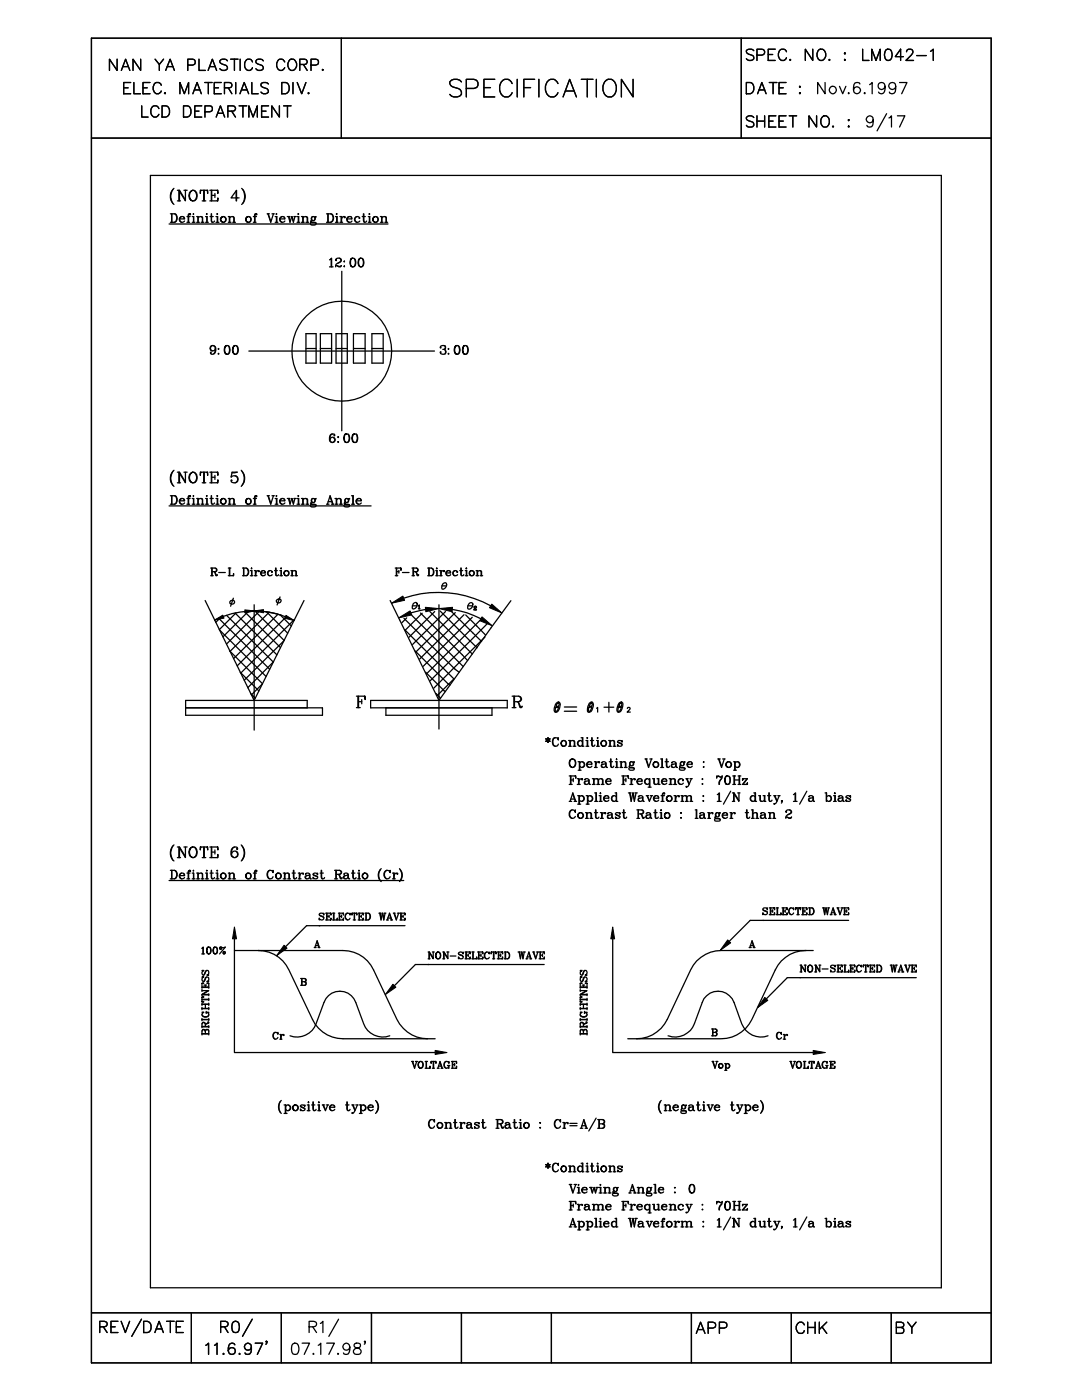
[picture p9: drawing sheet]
<svg xmlns="http://www.w3.org/2000/svg" width="216mm" height="279mm" viewBox="0 0 216 279" stroke-linecap="round" stroke-linejoin="round" font-family="sans-serif">
<g fill="none" stroke="#000" stroke-width=".25">
<path d="M18.2 7.6h179.6v264.4h-179.6zM23.4 11.8v2.3l-1.6-2.3v2.3M24.2 14.1l.9-2.3 .8 2.3M24.6 13.3h1M24.7 17.5h.9M26.1 16.5h-1.4v2.2h1.4M26.7 16.5v2.2h1.3M28.1 11.8v2.3l-1.6-2.3v2.3M28.5 17.5h.9M29.9 16.5h-1.4v2.2h1.4M30.9 11.8l.9 1.1 .8-1.1M31.8 12.9v1.2"/>
<path d="M32.2 17a.82 .82 0 0 0-1-.5 .82 .82 0 0 0-.6 .8 .97 .97 0 0 0 .2 1.1 .97 .97 0 0 0 1 .2l.4-.4M32.9 18.5l-.1 .1 .1 .1 .1-.1M33.1 14.1l.9-2.3 .8 2.3M33.4 13.3h1.1M35.9 18.7v-2.2l.9 2.2 .8-2.2v2.2M37.5 13l1.2-.1a.59 .59 0 0 0 .2-.7 .59 .59 0 0 0-.5-.4h-.9v2.3M38.5 18.7l.8-2.2 .9 2.2M38.8 17.9h1.1M39.7 11.8v2.3h1.3M40.9 16.5h1.4M41.5 14.1l.9-2.3 .8 2.3M41.6 16.5v2.2"/>
<path d="M41.9 13.3h1M42.8 17.5h.8M44.2 16.5h-1.4v2.2h1.4M44.8 17.5l1.3-.1a.54 .54 0 0 0 .2-.6 .54 .54 0 0 0-.5-.3h-1v2.2M45.4 12.1a.85 .85 0 0 0-.8-.3 .85 .85 0 0 0-.7 .6 1.62 1.62 0 0 0 1.3 .7 .52 .52 0 0 1 0 .8 1.01 1.01 0 0 1-1.3-.2M45.6 17.5l.7 1.2M46 11.8h1.5M46.8 11.8v2.3M47 16.5v2.2M47.9 18.7l.8-2.2 .9 2.2M47.9 11.8v2.3M48.2 17.9h1.1"/>
<path d="M50.2 16.5v2.2h1.3M50.4 12.4a.8 .8 0 0 0-.9-.6 .8 .8 0 0 0-.7 .9 .97 .97 0 0 0 .2 1 .97 .97 0 0 0 1.1 .2l.3-.4M52.5 12.1a.82 .82 0 0 0-.8-.3 .82 .82 0 0 0-.6 .6l.2 .3 .8 .3a.55 .55 0 0 1 .2 .9 .94 .94 0 0 1-1.2-.2M53.6 16.8a1.03 1.03 0 0 0-1.5 0 .54 .54 0 0 0 .4 .6l.6 .3a.55 .55 0 0 1 .2 .9 .94 .94 0 0 1-1.2-.2M56.2 16.5h.8a1.21 1.21 0 0 1 .7 1.1 1.21 1.21 0 0 1-.7 1.1h-.8zM56.8 12.4a.82 .82 0 0 0-.9-.6 .82 .82 0 0 0-.7 .9 .97 .97 0 0 0 .2 1 .97 .97 0 0 0 1.1 .2l.3-.4M57.9 11.9a1.08 1.08 0 0 1 1.2 .5 1.08 1.08 0 0 1-.2 1.3l-.2 .2a1 1 0 0 1-1.2-.3 1 1 0 0 1 .1-1.2zM58.5 16.5v2.2M59.3 16.5l.9 2.2 .8-2.2M59.8 12.9h.9a.58 .58 0 0 0 .6-.7l-.2-.3-1.3-.1v2.3M60.5 12.9l.8 1.2M61.6 18.5v.2l.1-.1"/>
<path d="M62.1 13l1.2-.1a.59 .59 0 0 0 .2-.7 .59 .59 0 0 0-.5-.4h-.9v2.3M64.4 13.8v.3l.1-.2M68.1 7.6v20M92.1 16.3a1.52 1.52 0 0 0-2.4 0 .93 .93 0 0 0 .7 1.1l1 .3a.87 .87 0 0 1 .6 .6 .87 .87 0 0 1-.3 .9 1.56 1.56 0 0 1-2-.4M93 17.7h1.6a.91 .91 0 0 0 .8-1 .91 .91 0 0 0-.8-.9h-1.6v3.5M96.6 17.5h1.3M98.7 15.8h-2.1v3.5h2.1M102.2 16.7a1.2 1.2 0 0 0-1.2-.9 1.2 1.2 0 0 0-1.1 .9 1.98 1.98 0 0 0 .8 2.6 1.24 1.24 0 0 0 1.5-.8M103.2 15.8v3.5M104.5 17.5h1.4M106.7 15.8h-2.2v3.5M107.5 15.8v3.5"/>
<path d="M111.3 16.7a1.2 1.2 0 0 0-1.1-.9 1.2 1.2 0 0 0-1.2 .9 1.98 1.98 0 0 0 .9 2.6 1.24 1.24 0 0 0 1.4-.8M112.4 19.3l1.3-3.5 1.3 3.5M112.9 18.2h1.6M116 15.8h2.3M117.2 15.8v3.5M119 15.8v3.5M121 16l.3-.2a1.62 1.62 0 0 1 1.7 2.2 1.3 1.3 0 0 1-.9 1.3 1.3 1.3 0 0 1-1.5-.5 2.16 2.16 0 0 1 .4-2.8zM126.3 15.8v3.5l-2.3-3.5v3.5M147.9 7.6v20M148.9 16.5h.8a1.21 1.21 0 0 1 .7 1.1 1.21 1.21 0 0 1-.7 1.1h-.8zM150.4 10.1a.85 .85 0 0 0-1.5 .2l.2 .4 .9 .3a.52 .52 0 0 1 .4 .4 .52 .52 0 0 1-.2 .5 .94 .94 0 0 1-1.3-.2M151 11l1.4-.1a.59 .59 0 0 0 .2-.7 .59 .59 0 0 0-.6-.4h-1v2.3"/>
<path d="M151.2 18.7l.8-2.2 .9 2.2M151.5 17.9h1.1M153.3 10.9h.9M153.5 16.5h1.5M154.3 16.5v2.2M154.7 9.8h-1.4v2.3h1.4M155.4 17.5h.9M156.8 16.5h-1.4v2.2h1.4M156.9 10.3a.83 .83 0 0 0-.9-.5 .83 .83 0 0 0-.7 .9 .99 .99 0 0 0 .3 1 .99 .99 0 0 0 1 .2l.3-.4M157.7 11.9h-.1l.1 .2 .1-.2M159.5 17.3h.2l-.1 .1zM159.5 18.6h.2l-.1 .1z"/>
<path d="M162.2 9.8v2.3l-1.5-2.3v2.3M163.2 10.1a.86 .86 0 0 1 1-.2 .86 .86 0 0 1 .6 .8 1.01 1.01 0 0 1-.3 1 1.01 1.01 0 0 1-1.1 .2 1.39 1.39 0 0 1-.2-1.8zM164.6 16.5v2.2l-1.4-2.2v2.2M165.5 11.9v.2l.1-.2M167.5 17.2l.6 1.5 .7-1.5M168.6 10.5l.1 .2-.1 .1zM168.6 11.9h.1l-.1 .2zM169.3 18.5v.2l.2-.1M171.6 16.8a.66 .66 0 0 0-.7-.3 .66 .66 0 0 0-.5 .4 1.73 1.73 0 0 0 .2 1.7 .7 .7 0 0 0 1-.3 .7 .7 0 0 0-.4-1 .7 .7 0 0 0-.9 .6M172.1 9.8v2.3h1.3M172.6 18.5l-.2 .1 .2 .1v-.1M173.5 16.9l.5-.4v2.2"/>
<path d="M173.9 12.1v-2.3l.9 2.3 .8-2.3v2.3M176.6 17.2a.7 .7 0 0 1-.9 .6 .7 .7 0 0 1-.3-1.1 .7 .7 0 0 1 1.1 .1 1.55 1.55 0 0 1-.5 1.9l-.6-.1-.1-.2M176.8 9.9a.76 .76 0 0 1 1.1 .3 1.69 1.69 0 0 1-.2 1.7 .69 .69 0 0 1-1.1-.3 1.78 1.78 0 0 1 .2-1.7zM178.7 17.2a.71 .71 0 0 1-1 .6 .71 .71 0 0 1-.2-1.2 .71 .71 0 0 1 1.1 .2 2.23 2.23 0 0 1-.2 1.8 .64 .64 0 0 1-.9-.2M179.5 16.5h1.5l-1.1 2.2M180.3 11.3h-1.7l1.1-1.5v2.3M180.9 10.3l.1-.3a.75 .75 0 0 1 1.1 0 .74 .74 0 0 1-.3 1l-1 1.1h1.5M182.9 11.1h1.9M185.7 10.2l.5-.4v2.3M18.2 27.6h179.6M28.3 21.1v2.3h1.2M30 35h157.8v222h-157.8z"/>
<path d="M31.7 21.7a.82 .82 0 0 0-.9-.6 .82 .82 0 0 0-.7 .9 .97 .97 0 0 0 .2 1 .97 .97 0 0 0 1.1 .2l.3-.4M32.3 21.1h.8a1.19 1.19 0 0 1 .8 1.1 1.19 1.19 0 0 1-.8 1.2h-.8zM34.5 37.8l-.2 .4a2.46 2.46 0 0 0 .2 2.4M34.7 37.6a2.14 2.14 0 0 0 0 3.2M35.4 38h.4M35.7 38v2.1M36.6 21.1h.7a1.19 1.19 0 0 1 .8 1.1 1.19 1.19 0 0 1-.8 1.2h-.7zM36.7 38h.6M37 39.9l-1.2-1.9v2.1M37 38v2.1l-1.2-1.9M38.4 38a1.13 1.13 0 0 0-.7 1 1.13 1.13 0 0 0 .7 1.1 1.05 1.05 0 0 0 .9-.7 1.05 1.05 0 0 0-.2-1.1 .63 .63 0 0 0-.6-.3 .63 .63 0 0 0-.6 .5 1.14 1.14 0 0 0 .5 1.6M38.7 38a1.23 1.23 0 0 1 0 2.1"/>
<path d="M38.9 22.2h.8M40 38v.6v-.6h1.4v.6v-.6M40.3 21.1h-1.4v2.3h1.4M40.6 38v2.1M40.8 38v2.1M40.9 22.3l1.3-.1a.59 .59 0 0 0 .2-.6 .59 .59 0 0 0-.5-.5h-1v2.3M41.9 38h1.6v.6l-.1-.6M42.2 38v2.1M42.2 39h.7M42.9 38.6v.8M43.1 23.4l.9-2.3 .8 2.3M43.4 22.6h1.1"/>
<path d="M45.5 22.2h.9a.58 .58 0 0 0 .6-.7l-.2-.3-1.3-.1v2.3M46.2 22.2l.8 1.2M47.1 38.2v1.9M47.7 39.5h-1.6l1.1-1.5v2.1M47.7 21.1h1.5M48.2 37.6a2.14 2.14 0 0 1 0 3.2M48.4 37.8l.4 1.2-.1 .9-.3 .7M48.5 21.1v2.3M49.7 23.4v-2.3l.8 2.3 .9-2.3v2.3M52.2 22.2h.9M53.6 21.1h-1.4v2.3h1.4M55.8 21.1v2.3l-1.6-2.3v2.3"/>
<path d="M56.6 21.1h1.5M57.4 21.1v2.3M150.4 23.5a.82 .82 0 0 0-.8-.4 .82 .82 0 0 0-.7 .6l.5 .4 .6 .2a.56 .56 0 0 1 .4 .7 .93 .93 0 0 1-1.5 0M151 23.1v2.3M151 24.2h1.6M152.6 23.1v2.3M153.4 24.2h.9M154.8 23.1h-1.4v2.3h1.4M155.4 24.2h.9M156.8 23.1h-1.4v2.3h1.4M157.5 23.1h1.5M158.2 23.1v2.3"/>
<path d="M162.9 23.1v2.3l-1.5-2.3v2.3M164 23.5l.2-.3a1.03 1.03 0 0 1 1.2 .4 1.03 1.03 0 0 1 0 1.2 .82 .82 0 0 1-.9 .6 .82 .82 0 0 1-.7-.9v-.5zM166.2 25.1l-.1 .2h.2M169.2 24h.3l-.2 .1zM169.3 25.1l.2 .2-.2 .1zM174.2 23.9a.7 .7 0 0 1-.9 .5 .7 .7 0 0 1-.3-1.1 .7 .7 0 0 1 1.2 .2 2.29 2.29 0 0 1-.3 1.8 .68 .68 0 0 1-.9-.3M176.9 22.7l-1.9 3.4M177.4 23.5l.5-.4v2.3M179.1 23.1h1.5l-1.1 2.3M33.7 44.7h43.7M34 42.7h.8a.91 .91 0 0 1 .6 .8 .91 .91 0 0 1-.6 .9h-.8M34.2 42.7v1.7"/>
<path d="M34.8 42.7a.98 .98 0 0 1 0 1.7M35.4 40.1h.6M35.9 43.7h.9a.57 .57 0 0 0-.8-.4 .57 .57 0 0 0-.2 .9 .57 .57 0 0 0 .9 .1l.1-.2M36.2 43.2l-.1 .1a.63 .63 0 0 0 .1 1.1M36.7 43.3v.4M37.3 43.2h.6M37.3 44.4h.5M37.8 42.7l-.2 .2v1.5M37.9 42.7v.2v-.2h-.3l-.1 .2v1.5M38.4 43.2h.3v1.2M38.4 44.4h.5M38.5 42.7h.2z"/>
<path d="M38.6 43.2v1.2M39.2 43.2h.3v1.2M39.2 44.4h.6M39.5 43.2v1.2M40.1 43.2l.3 .3v.9v-.9a.5 .5 0 0 0-.4-.3 .5 .5 0 0 0-.5 .3M40.1 44.4h.6M40.3 40.1h.8M41 43.2h.3v1.2M41 44.4h.6M41.2 42.7h.1zM41.3 43.2v1.2M41.9 40.1h1.6v-.6l-.1 .6"/>
<path d="M41.9 43.2h.6M42.2 42.7v1.6a.36 .36 0 0 0 .6-.2M42.2 42.7v1.3l.2 .4M43.1 43.2h.3v1.2M43.1 44.4h.6M43.3 42.7h.1zM43.3 43.2v1.2M44.5 43.2a.58 .58 0 0 0-.4 .9 .58 .58 0 0 0 1 0 .58 .58 0 0 0-.4-.9 .58 .58 0 0 0-.6 .5 .58 .58 0 0 0 .4 .7M44.7 43.2l.1 .1a.61 .61 0 0 1-.1 1.1M45.6 43.2h.2v1.2M45.6 44.4h.5M45.8 43.2v1.2"/>
<path d="M45.8 43.5a.52 .52 0 0 1 .9 0v.9M46.4 43.2l.3 .3v.9M46.4 44.4h.6M49.5 43.2a.58 .58 0 0 0-.4 .9 .58 .58 0 0 0 1 0 .58 .58 0 0 0-.4-.9 .59 .59 0 0 0-.6 .5 .59 .59 0 0 0 .4 .7M49.7 43.2a.61 .61 0 0 1 .3 .6 .61 .61 0 0 1-.3 .6M50.5 43.2h.7M50.5 44.4h.6M51 42.7l-.1 .2v1.5M51.2 42.7v.2v-.2h-.3l-.1 .2v1.5M53.3 42.7h.5M53.5 42.7l.5 1.7 .6-1.7M53.5 42.7l.5 1.4"/>
<path d="M54.3 42.7h.4M54.9 43.2h.3v1.2M54.9 44.4h.6M55.1 42.7h.1zM55.2 43.2v1.2M55.9 43.7h1a.57 .57 0 0 0-.8-.4 .57 .57 0 0 0-.3 .9 .57 .57 0 0 0 .9 .1l.2-.2M56.3 43.2l-.2 .1a.61 .61 0 0 0 .2 1.1M56.7 43.3l.1 .4M57.3 43.2h.6M57.6 43.2l.3 1.2 .3-1.2 .3 1.2 .3-1.2M57.7 43.2l.2 .9M58.3 43.2l.2 .9"/>
<path d="M58.6 43.2h.5M59.3 43.2h.3v1.2M59.3 44.4h.5M59.4 42.7h.2zM59.5 43.2v1.2M60.2 43.2h.3v1.2M60.2 44.4h.5M60.4 43.2v1.2M60.5 43.5a.51 .51 0 0 1 .9 0v.9M61 43.2l.3 .3v.9M61 44.4h.6M62 44.2l.3 .2h.7l.1 .3-.4 .2h-.5l-.3-.2 .1-.3h.2"/>
<path d="M62.2 43.9l-.2 .2 .1 .3 1 .2M62.2 43.3v.6M62.7 43.3v.6M62.9 43.3l.2-.1-.3 .2M65.2 42.7h.8a.89 .89 0 0 1 .6 .8 .89 .89 0 0 1-.6 .9h-.8M65.4 42.7v1.7M65.5 42.7v1.7M65.7 51.9l.5-.4v1.8M65.7 53.3h.8M66 42.7a.94 .94 0 0 1 .5 .8 .94 .94 0 0 1-.5 .9M66.1 51.6v1.7M66.9 43.2h.4v1.2"/>
<path d="M66.9 44.4h.6M67.1 51.9h-.1a.55 .55 0 0 1 .6-.4 .55 .55 0 0 1 .4 .7l-.6 .3a.56 .56 0 0 0-.4 .8M67.1 42.7h.2zM67.2 43.2v1.2M67.2 53l.4 .3h.3l.2-.3-.2 .2-.7-.2-.2 .1M67.7 51.5l.3 .4a.66 .66 0 0 1-.6 .6M67.8 43.2h.4v1.2M67.8 44.4h.6M68.1 43.2v1.2M68.2 54.1v31.9M68.6 53.2h.1zM68.7 52.1v.2z"/>
<path d="M68.8 43.3v.2v-.3a.52 .52 0 0 0-.6 .5M69.3 43.7h.9a.56 .56 0 0 0-.6-.4 .56 .56 0 0 0-.5 .5 .56 .56 0 0 0 .6 .6l.4-.1 .1-.2M69.7 43.2l-.2 .1a.59 .59 0 0 0-.2 .6 .59 .59 0 0 0 .4 .5M70.1 43.3v.4M70.3 51.5a.97 .97 0 0 0-.4 1.4 .51 .51 0 0 0 .5 .4 .51 .51 0 0 0 .5-.4 .87 .87 0 0 0-.6-1.4 1.17 1.17 0 0 0 0 1.8M70.7 51.6a1.16 1.16 0 0 1-.2 1.7M71.2 43.2l-.2 .1a.63 .63 0 0 0 .2 1.1M71.7 43.5l-.1 .1h.2a.57 .57 0 0 0-.9-.2 .57 .57 0 0 0 0 .9 .57 .57 0 0 0 .9-.2M72 51.5a.99 .99 0 0 0 0 1.8h.1a1.03 1.03 0 0 0 0-1.8 .93 .93 0 0 0-.4 1.6l.3 .2M72.3 43.2h.6M72.3 51.6a1.27 1.27 0 0 1-.2 1.7M72.5 42.7l.1 1.6a.33 .33 0 0 0 .6-.2"/>
<path d="M72.6 42.7v1.3l.1 .4M73.5 43.2h.3v1.2M73.5 44.4h.5M73.6 42.7h.2zM73.7 43.2v1.2M74.8 43.2a.58 .58 0 0 0-.4 .9 .58 .58 0 0 0 1 0 .58 .58 0 0 0-.4-.9 .59 .59 0 0 0-.5 .5 .59 .59 0 0 0 .3 .7M75 43.2a.61 .61 0 0 1 .4 .6 .61 .61 0 0 1-.4 .6M75.9 43.2h.3v1.2M75.9 44.4h.6M76.2 43.2v1.2M76.8 43.2l.2 .3 .1 .9v-.9a.5 .5 0 0 0-.5-.3 .5 .5 0 0 0-.4 .3M76.8 44.4h.5"/>
<path d="M42.4 69l-.4 .5 .1 .3 .3 .2M42.5 69h.2a1.14 1.14 0 0 1-.1 1.6M43 69.6a.56 .56 0 0 1-.8 .4 .56 .56 0 0 1-.2-.8 .56 .56 0 0 1 .8-.2 .94 .94 0 0 1 .3 1.1 .94 .94 0 0 1-.9 .6l-.2-.3 .1-.1v.1M43.5 70.6h.2zM43.6 69.6v.1zM45.3 69a.99 .99 0 0 0 0 1.7h.1a1.03 1.03 0 0 0 0-1.7 .93 .93 0 0 0-.4 1.5l.3 .2M45.6 69a1.27 1.27 0 0 1-.2 1.7M46.9 69a1.03 1.03 0 0 0 0 1.7h.1a.98 .98 0 0 0 0-1.7 .96 .96 0 0 0-.3 1.6l.2 .1M47.2 69a1.16 1.16 0 0 1-.2 1.7M49.7 70.1h37M61 66.6h2.1v5.9h-2.1zM61 69.6h2.1"/>
<path d="M63.9 66.6h2.3v5.9h-2.3zM63.9 69.6h2.3M67.1 66.6h2.2v5.9h-2.2zM67.1 69.6h2.2M70.5 66.6h2.4v5.9h-2.4zM70.5 69.6h2.4M74.2 66.6h2.3v5.9h-2.3zM74.2 69.6h2.3M87.9 69.3v.2l-.1-.2 .2-.3a.6 .6 0 0 1 .9 .2v.4l-.6 .1M88.6 69l.3 .2-.1 .4-.2 .1 .2 .1a.48 .48 0 0 1 .2 .5 .48 .48 0 0 1-.4 .4l-.6-.1-.2-.2 .1-.2v.2M88.9 69.9l-.1 .7M89.4 70.6h.2z"/>
<path d="M89.5 69.6v.1zM91.1 69a.99 .99 0 0 0 0 1.7h.2a.98 .98 0 0 0 0-1.7 1.01 1.01 0 0 0-.2 1.7M91.4 69a1.16 1.16 0 0 1-.1 1.7M92.8 69a.97 .97 0 0 0-.4 1.4 .51 .51 0 0 0 .5 .3 .51 .51 0 0 0 .4-.3 .87 .87 0 0 0-.5-1.4 1.17 1.17 0 0 0 0 1.7M93.1 69a1.16 1.16 0 0 1-.2 1.7M34 98.9h.8a.91 .91 0 0 1 .6 .9 .91 .91 0 0 1-.6 .8h-.8M34.2 98.9v1.7M34.5 94.1l-.2 .3a2.46 2.46 0 0 0 .2 2.5M34.7 93.9a2.14 2.14 0 0 0 0 3.2M34.8 98.9a.98 .98 0 0 1 0 1.7M35.4 94.2h.4M35.4 96.4h.6"/>
<path d="M35.7 94.2v2.2M35.9 99.9h.9a.57 .57 0 0 0-.8-.3 .57 .57 0 0 0-.2 .8 .57 .57 0 0 0 .9 .1l.1-.1M36.2 99.5l-.1 .1a.63 .63 0 0 0 .1 1M36.7 99.6v.3M36.7 94.2h.6M37 96.2l-1.2-2v2.2M37 94.2v2.2l-1.2-2M37.3 99.5h.6M37.8 98.9l-.2 .2v1.5M37.9 99v.1v-.2l-.3 .1-.1 .1v1.5M38.4 99.5h.3v1.1M38.4 94.2a1.13 1.13 0 0 0-.7 1.1 1.13 1.13 0 0 0 .7 1.1 1.05 1.05 0 0 0 .9-.7 1.05 1.05 0 0 0-.2-1.1 .63 .63 0 0 0-.6-.4 .63 .63 0 0 0-.6 .5 1.14 1.14 0 0 0 .5 1.7"/>
<path d="M38.5 99h.2zM38.6 99.5v1.1M38.7 94.2a1.23 1.23 0 0 1 0 2.2M39.2 99.5h.3v1.1M39.5 99.5v1.1M40 94.2v.7v-.7h1.4v.7v-.7M40.1 99.5l.3 .2v.9v-.9a.5 .5 0 0 0-.4-.2 .5 .5 0 0 0-.5 .2M40.3 96.4h.8M40.6 94.2v2.2M40.8 94.2v2.2M41 99.5h.3v1.1M41.2 99h.1z"/>
<path d="M41.3 99.5v1.1M41.9 94.2h1.6v.7l-.1-.7M41.9 96.4h1.6v-.6l-.1 .6M41.9 99.5h.6M42.2 98.9v1.6a.36 .36 0 0 0 .6-.1M42.2 94.2v2.2M42.2 98.9v1.4l.2 .3M42.2 95.2h.7M42.9 94.9v.8M43.1 99.5h.3v1.1M43.3 99h.1zM43.3 99.5v1.1"/>
<path d="M44.5 99.5a.58 .58 0 0 0-.4 .9 .58 .58 0 0 0 1 0 .58 .58 0 0 0-.4-.9 .58 .58 0 0 0-.6 .5 .58 .58 0 0 0 .4 .6M44.7 99.5l.1 .1a.61 .61 0 0 1-.1 1M45.6 99.5h.2v1.1M45.8 99.5v1.1M45.8 99.7a.52 .52 0 0 1 .9 0v.9M46.3 94.4l1-.2h-1l-.2 1a.75 .75 0 0 1 1.1-.2 .75 .75 0 0 1 0 1.2 .75 .75 0 0 1-1.1-.2l.1-.2 .1 .1-.1 .1M46.4 99.5l.3 .2v.9M46.9 95a.73 .73 0 0 1 .5 .7 .73 .73 0 0 1-.5 .7M48.1 93.9a2.23 2.23 0 0 1 0 3.2M48.3 94.1a2.47 2.47 0 0 1 0 2.8M49.5 99.5a.58 .58 0 0 0-.4 .9 .58 .58 0 0 0 1 0 .58 .58 0 0 0-.4-.9 .59 .59 0 0 0-.6 .5 .59 .59 0 0 0 .4 .6M49.7 99.5a.61 .61 0 0 1 .3 .6 .61 .61 0 0 1-.3 .5"/>
<path d="M50.5 99.5h.7M51 98.9l-.1 .2v1.5M51.2 99v.1v-.2l-.3 .1-.1 .1v1.5M53.3 98.9h.5M53.5 98.9l.5 1.7 .6-1.7M53.5 98.9l.5 1.5M54.3 98.9h.4M54.9 99.5h.3v1.1M55.1 99h.1zM55.2 99.5v1.1M55.9 99.9h1a.57 .57 0 0 0-.8-.3 .57 .57 0 0 0-.3 .8 .57 .57 0 0 0 .9 .1l.2-.1M56.3 99.5l-.2 .1a.61 .61 0 0 0 .2 1"/>
<path d="M56.7 99.6l.1 .3M57.3 99.5h.6M57.6 99.5l.3 1.1 .3-1.1 .3 1.1 .3-1.1M57.7 99.5l.2 .9M58.3 99.5l.2 .9M58.6 99.5h.5M59.3 99.5h.3v1.1M59.4 99h.2zM59.5 99.5v1.1M60.2 99.5h.3v1.1M60.4 99.5v1.1M60.5 99.7a.51 .51 0 0 1 .9 0v.9"/>
<path d="M61 99.5l.3 .2v.9M62.2 99.6v.6M62.7 99.6v.6M62.9 99.6l.2-.1-.3 .2M65.9 99.1l.5 1.5M66.3 86.6a.99 .99 0 0 0 0 1.7M66.5 87.3a.53 .53 0 0 1 .3 .6 .53 .53 0 0 1-.4 .4M66.7 86.8v.2l.1-.2a.56 .56 0 0 0-1 .2 .89 .89 0 0 0 .5 1.3 .53 .53 0 0 0 .6-.4 .53 .53 0 0 0-.5-.6 .53 .53 0 0 0-.6 .5M66.8 99.5h.4v1.1M67.1 99.5v1.1M67.2 99.7a.51 .51 0 0 1 .9 0v.9M67.4 87.2h.2z"/>
<path d="M67.4 88.2h.2zM67.7 99.5l.3 .2v.9M69 99.6v.6M69.1 86.6a.89 .89 0 0 0-.4 1.4 .51 .51 0 0 0 .5 .3 .51 .51 0 0 0 .5-.3 .83 .83 0 0 0 .1-.9 .83 .83 0 0 0-.7-.5l-.2 .1a1.27 1.27 0 0 0 .2 1.6M69.4 99.6v.6M69.4 86.7a1.16 1.16 0 0 1-.1 1.6M69.6 99.6l.2-.1-.3 .2M70.1 98.9h.4v1.7M70.4 98.9v1.7M70.7 86.6l-.2 .1a1.08 1.08 0 0 0 .2 1.6h.2a.97 .97 0 0 0 .4-1.4 .47 .47 0 0 0-.5-.3 .47 .47 0 0 0-.4 .3v1.1l.3 .3M71.1 86.7a1.27 1.27 0 0 1-.2 1.6M71.1 99.9h1a.57 .57 0 0 0-.7-.4 .57 .57 0 0 0-.4 .7 .57 .57 0 0 0 .7 .4l.4-.2"/>
<path d="M71.5 99.5l-.1 .1a.59 .59 0 0 0-.3 .6 .59 .59 0 0 0 .4 .4M71.9 99.6l.1 .3M33.7 101h40.3M37.3 100.6h.5M38.4 100.6h.5M39.2 100.6h.6M40.1 100.6h.6M40.9 119.8l9.8 20 8-16M41 100.6h.6M42 113.4h.9l.3 .1-.1 .5-.8 .1M42 114.9h.5M42.2 113.4v1.5"/>
<path d="M42.3 113.4v1.5M42.7 114.1l.4 .7h.2M42.8 114.2l.3 .7h.2v-.2M42.9 113.4l.3 .3-.1 .3-.2 .1M43.1 100.6h.6M43.6 114.3h1.4M45.6 114.9h1v-.4v.4M45.6 100.6h.5M45.6 113.4h.5M45.8 113.4v1.5M46 119.9l.5-.1 .3 .4a.49 .49 0 0 1-.5 .4 .49 .49 0 0 1-.5-.5zM46.4 100.6h.6"/>
<path d="M46.6 119.4l-.6 1.6M48.4 113.4h.7a.82 .82 0 0 1 .5 .7 .82 .82 0 0 1-.5 .8h-.7M48.6 113.4v1.5M49.1 113.4a.88 .88 0 0 1 0 1.5M50 114.9h.5M50 113.9h.2v1M50.2 113.4v.1zM50.2 113.9v1M50.5 100.6h.6M50.8 114.9h.5M50.8 113.9h.3v1M51 113.9v1"/>
<path d="M51.6 114v.1v-.2a.5 .5 0 0 0-.5 .4M52.1 114.3h.9a.52 .52 0 0 0-.7-.3 .52 .52 0 0 0-.3 .7 .52 .52 0 0 0 .8 .2l.2-.2M52.5 113.9l-.4 .4 .1 .4 .3 .2M52.8 114l.1 .3M53.8 113.9a.55 .55 0 0 0-.3 .5 .55 .55 0 0 0 .3 .5M54.3 114.1l-.1 .1h.1a.5 .5 0 0 0-.7-.2 .5 .5 0 0 0 0 .8 .5 .5 0 0 0 .7-.1M54.8 113.9h.5M54.9 100.6h.6M55 113.4l.1 1.5h.4l.1-.2M55.1 113.4v1.2l.1 .3M55.6 119.5l-.5 .4 .1 .3a.52 .52 0 0 0 .6 .1 .52 .52 0 0 0 .3-.5l-.4-.3M55.8 113.9h.3v1"/>
<path d="M55.8 114.9h.5M55.9 119.1l-.6 1.6M56.1 113.4v.1zM56.1 113.9v1M57.1 113.9a.51 .51 0 0 0-.4 .8 .51 .51 0 0 0 .9 0 .51 .51 0 0 0-.4-.8 .52 .52 0 0 0-.5 .4 .52 .52 0 0 0 .4 .6M57.2 113.9l.2 .1a.5 .5 0 0 1 .2 .5 .5 .5 0 0 1-.4 .4M58 114.9h.5M58 113.9h.3v1M58.3 113.9v1M58.3 114.1l.2-.1a.46 .46 0 0 1 .6 .1v.8M58.8 113.9l.3 .2v.8M58.8 114.9h.6"/>
<path d="M59.3 100.6h.5M60.2 100.6h.5M60.7 119.8l-2 4M61 100.6h.6M62 100.5l1 .2 .1 .2-.4 .3h-.5l-.3-.3 .3-.3M62.2 100.1l-.2 .4a.85 .85 0 0 0 1 .3h.1M65.2 100.6h.5M65.3 100.6l.6-1.7 .6 1.7M65.5 100.1h.7M66.1 100.6h.5M66.8 100.6h.6M67.7 100.6h.6"/>
<path d="M68.7 100.5l1 .2v.4h-1l-.1-.3 .4-.2M68.9 100.1l-.2 .4a.93 .93 0 0 0 1 .3h.1M70.1 100.6h.6M77.9 119.8l9.7 20 14.3-19.9M78.9 113.4h1.1v.4v-.4M78.9 114.9h.5M79.1 113.4v1.5M79.2 113.4v1.5M79.2 114.1h.4M79.6 113.8v.6M80.3 114.3h1.3M80.6 119.4a21.7 21.7 0 0 1 17.3 1.5"/>
<path d="M82.2 113.4h.9l.3 .3-.1 .3-.8 .1M82.2 114.9h.5M82.4 113.4v1.5M82.5 113.4v1.5M82.8 114.1l.3 .2 .3 .6 .1-.1M83 114.2l.2 .7h.2l.1-.2M83.1 113.4l.3 .3-.1 .3-.2 .1M85.3 113.4h.8a.82 .82 0 0 1 .5 .7 .82 .82 0 0 1-.5 .8h-.8M85.6 113.4v1.5M86.1 113.4a.88 .88 0 0 1 0 1.5M87 114.9h.5M87 113.9h.2v1"/>
<path d="M87.2 113.4v.1zM87.2 113.9v1M87.7 114.9h.5M87.7 113.9h.3v1M88 113.9v1M88.2 116.9h.9M88.6 114v.1v-.2a.5 .5 0 0 0-.6 .4M89 114.3h.9a.5 .5 0 0 0-.6-.4 .5 .5 0 0 0-.4 .6 .5 .5 0 0 0 .6 .4l.4-.2M89.1 116.5a.87 .87 0 0 1-.9 1.1 .8 .8 0 0 1 0-.9 .8 .8 0 0 1 .8-.4l.1 .3M89.4 113.9l-.1 .1a.5 .5 0 0 0-.3 .5 .5 .5 0 0 0 .4 .4M89.8 114v.3M90.8 113.9l-.4 .4 .1 .4 .3 .2"/>
<path d="M91.2 114.1l-.1 .1h.2a.52 .52 0 0 0-.8-.2 .52 .52 0 0 0 0 .8 .52 .52 0 0 0 .8-.1M91.7 113.9h.6M91.9 113.4l.1 1.5h.5v-.2M92 113.4v1.2l.2 .3M92.8 114.9h.5M92.8 113.9h.3v1M93 113.5h.1zM93 113.9v1M94.1 113.9a.51 .51 0 0 0-.4 .8 .51 .51 0 0 0 .9 0 .51 .51 0 0 0-.4-.8 .52 .52 0 0 0-.5 .4 .52 .52 0 0 0 .4 .6M94.2 113.9l.4 .4-.1 .4-.3 .2M95 114.9h.5M95 113.9h.3v1"/>
<path d="M95.2 113.9v1M95.3 114.1l.1-.1a.46 .46 0 0 1 .7 .1v.8M95.8 113.9l.2 .2v.8M95.8 114.9h.5M42.8 123.7a18 18 0 0 1 15.9 .1M43.6 123.4l10.2 10.2M43.8 125.7l9.3 9.3M44 123.2l-.9 1M45.2 122.8l9.3 9.3M45.8 129.9l6.6 6.5M46.9 122.3l8.3 8.4M47.1 122.3l-3.3 3.3"/>
<path d="M47.9 134.2l3.7 3.7M48.8 122l7.2 7.2M49.6 122l-5.1 5.1M50 138.4l.9 .9M50.7 120.7v25M50.8 121.9l5.9 5.9M51.8 122l-6.6 6.5M52.3 136.5l-2.1 2.2M52.8 122l3.4 .8M53.2 122.1l4.2 4.3M53.7 122.2l-7.8 7.8M54.5 132.2l-5.1 5"/>
<path d="M55.5 122.6l-8.9 8.8M55.9 122.7l2.2 2.2M56.7 127.8l-8 8M57.1 123.1l-9.8 9.8M58.6 123.8l-10.6 10.5M71.1 138.9h1.8v.7l-.2-.7M71.4 138.9v2.3M71.5 138.9v2.3M72.2 139.6v.9M74 139.8h27.2v1.5h-27.2zM80.6 123.4l10.2 10.2 .8 .6M80.8 125.7l9.8 9.8-3.3 3.3"/>
<path d="M81.2 123.3l-1 1M82.2 122.8l10.2 10.2M82.3 120.9h.9M82.8 129.9l7 6.8M83.2 120.5a.82 .82 0 0 1-.9 1 .8 .8 0 0 1 0-.9 .8 .8 0 0 1 .8-.3l.2 .3M83.5 121.5h.3M83.7 120.8v.7v-.8l-.2 .2M83.9 122.3l9.4 9.5M84.2 122.4l-3.3 3.3M84.9 134.2l4 3.8M84.9 121.6l-2.9 .7M85.8 122l8.4 8.5"/>
<path d="M86.7 122l-5.1 5.2M87 138.4l.9 .9M87.6 120.7v24.8M87.8 121.9l7.4 7.4M88.9 122l-6.6 6.6M90.1 122.1l6 5.9M90.3 121.6a17.4 17.4 0 0 1 5.7 1.9M90.8 122.3l-7.8 7.8M92.6 122.7l-8.9 8.8M92.9 122.7l4 4M93.4 120.9h.9M94.2 123.2l-9.7 9.8"/>
<path d="M94.3 120.5a.68 .68 0 0 1-.2 .8 .68 .68 0 0 1-.8 .1 .85 .85 0 0 1 .9-1.1l.2 .3M94.6 121.7h.5h-.4M94.6 121.2l.3-.2 .2 .2-.4 .3-.1 .3M94.9 121l.1 .2-.3 .2M95.7 123.9l-10.5 10.5M96.8 127.1l-10.2 10.2M97.3 124.4l-11.4 11.4M102.2 138.9h1.3l.3 .2a.52 .52 0 0 1 0 .8l-1.1 .1M102.5 138.9v2.3M102.7 138.9v2.3M103.5 138.9a.57 .57 0 0 1 .4 .6 .57 .57 0 0 1-.4 .5M37 141.3h27.3v1.4h-27.3v-2.9h24.3v1.5"/>
<path d="M71.1 141.2h.8M71.5 140h.7M77 141.3v1.4h21.2v-1.4M102.2 141.2h.8M103.2 140l.3 .3 .4 .8 .3-.1M103.4 140.2l.3 .9 .4 .1 .1-.3M108.9 147.4l.8 .6M109.3 147.2v1M109.7 147.4l-.8 .6M110.8 147.2a.98 .98 0 0 0 0 1.7M110.9 141.2h.6a.87 .87 0 0 1-.6 .8zM111 140.4l.3-.3h.2a1.6 1.6 0 0 1 0 1.6 .46 .46 0 0 1-.6 .4 .46 .46 0 0 1-.3-.6z"/>
<path d="M111.2 140.4l.2-.1a.39 .39 0 0 1 .1 .7h-.5zM111.3 147.4l.1 .3v-.5l-.1 .2-.1-.1a.78 .78 0 0 0-.9 .2 .78 .78 0 0 0 0 1 .57 .57 0 0 0 .6 .4 .57 .57 0 0 0 .5-.4M112.4 147.8a.58 .58 0 0 0-.4 .9 .58 .58 0 0 0 1 0 .58 .58 0 0 0-.4-.9 .59 .59 0 0 0-.6 .5 .59 .59 0 0 0 .4 .6M112.6 147.8a.61 .61 0 0 1 .4 .6 .61 .61 0 0 1-.4 .5M112.6 141.1h2.5M112.6 141.9h2.5M113.5 147.8h.3v1.1M113.5 148.9h.5M113.6 154.9h1.3v.4l-.1-.4M113.6 156.5h.6M113.6 159.9h.5M113.7 147.8v1.1"/>
<path d="M113.7 159.9l.6-1.7 .6 1.7M113.8 148a.51 .51 0 0 1 .9 0v.9M113.8 154.9v1.6M113.9 154.9v1.6M113.9 155.7h.5M113.9 159.5h.7M114.2 151.5a.87 .87 0 0 0-.6 .9 .87 .87 0 0 0 .7 .8 .87 .87 0 0 0 .6-.9 .87 .87 0 0 0-.7-.8 .95 .95 0 0 0 0 1.7M114.3 151.5a.95 .95 0 0 1 0 1.7M114.3 158.5l.5 1.4M114.3 147.8l.3 .2v.9M114.3 148.9h.6M114.4 155.3v.7"/>
<path d="M114.6 159.9h.5M115.2 156.5h.6M115.2 155.4h.3v1.1M115.3 158.8h.3v1.7M115.4 152h.3v1.7M115.4 153.7h.6M115.4 155.4v1.1M115.5 158.8v1.7M115.6 159a.54 .54 0 0 1 .8 0 .54 .54 0 0 1 0 .8 .54 .54 0 0 1-.8-.1M115.6 152v1.7M115.7 152.3a.54 .54 0 0 1 .8-.1 .54 .54 0 0 1 0 .8 .54 .54 0 0 1-.8-.1M115.7 147.8l-.1 .1a.61 .61 0 0 0 .1 1"/>
<path d="M116 147.2h.3v1.7M116.1 158.8a.6 .6 0 0 1 .4 .6 .6 .6 0 0 1-.4 .5M116.2 155.5v.2v-.3a.56 .56 0 0 0-.7 .5M116.2 152l.1 .1a.59 .59 0 0 1 .3 .6 .59 .59 0 0 1-.4 .5M116.2 148a.54 .54 0 0 0-.8 0 .54 .54 0 0 0 0 .8 .54 .54 0 0 0 .8-.1M116.2 147.2v1.7h.3M116.8 155.6l-.1 .1 .2-.3 .5 .1 .3 1M116.9 155.9a.33 .33 0 0 0-.2 .3 .33 .33 0 0 0 .2 .3M116.9 147.8h.4v1.1M116.9 148.9h.6M117 158.8h.3v1.7M117.1 147.3h.2z"/>
<path d="M117.1 152.5h1a.57 .57 0 0 0-.7-.4 .57 .57 0 0 0-.4 .7 .57 .57 0 0 0 .7 .4l.4-.3M117.2 147.8v1.1M117.2 158.8v1.7M117.3 159a.54 .54 0 0 1 .8 0 .54 .54 0 0 1 0 .8 .54 .54 0 0 1-.8-.1M117.5 155.6v.7l.3 .2M117.5 155.7l-.8 .3-.1 .3a.5 .5 0 0 0 .4 .3 .5 .5 0 0 0 .5-.3M117.5 141.2h.6a.87 .87 0 0 1-.6 .8zM117.6 152l-.2 .1a.59 .59 0 0 0-.3 .6 .59 .59 0 0 0 .5 .5M117.6 140.4l.5-.3a1.44 1.44 0 0 1 0 1.7 .45 .45 0 0 1-.6 .4 .45 .45 0 0 1-.3-.7zM117.8 158.8a.6 .6 0 0 1 .4 .6 .6 .6 0 0 1-.4 .5M117.8 147.8h.6M117.9 140.3h.1a.42 .42 0 0 1 .1 .7h-.5z"/>
<path d="M117.9 152.1l.1 .4M118.1 147.2l.1 1.6a.33 .33 0 0 0 .5-.1M118.2 147.2v1.4l.1 .3M118.2 156.5h.5M118.2 155.4h.3v1.1M118.4 155.4v1.1M118.5 155.7a.51 .51 0 0 1 .9 0v.8M118.6 152h.3v1.2M118.6 153.2h.6M118.7 158.2h.3v1.7M118.7 159.9h.6M118.8 152v1.2"/>
<path d="M118.9 158.2v1.7M119 141.4l.3-.2v.9M119 147.8h.3v1.1M119 148.9h.6M119.1 155.4l.2 .3v.8M119.1 156.5h.5M119.2 147.3h.1zM119.3 147.8v1.1M119.4 155.7a.51 .51 0 0 1 .9 0v.8M119.5 152.1v.2v-.3a.56 .56 0 0 0-.6 .5M119.5 158.8h.4v1.1M119.5 159.9h.6"/>
<path d="M119.7 158.3h.2zM119.8 158.8v1.1M120 155.4l.2 .3v.8M120 156.5h.5M120.1 152.2v.1l.2-.3 .6 .2 .2 1M120.3 152.5l-.2 .1a.36 .36 0 0 0 .2 .6M120.4 147.8a.58 .58 0 0 0-.4 .9 .58 .58 0 0 0 1 0 .58 .58 0 0 0-.4-.9 .58 .58 0 0 0-.6 .5 .58 .58 0 0 0 .4 .6M120.5 159.3h1a.57 .57 0 0 0-.7-.5 .57 .57 0 0 0-.4 .7 .57 .57 0 0 0 .7 .4l.4-.2M120.5 141.1h2M120.6 147.8l.1 .1a.63 .63 0 0 1-.1 1M120.9 152.2v.7l.3 .3M120.9 152.4l-.8 .2-.1 .3a.51 .51 0 0 0 .9 0"/>
<path d="M120.9 155.9h1a.57 .57 0 0 0-.6-.5 .57 .57 0 0 0-.5 .7 .57 .57 0 0 0 .7 .4l.4-.2M120.9 158.8a.6 .6 0 0 0-.4 .6 .6 .6 0 0 0 .4 .5M121.3 155.4l-.1 .1a.61 .61 0 0 0 .1 1M121.3 158.9l.1 .4M121.5 147.8h.3v1.1M121.5 148.9h.5M121.5 140.2v1.9M121.6 152h.6M121.7 147.8v1.1M121.8 155.5v.4M121.8 148a.52 .52 0 0 1 .8 0v.9M121.8 151.5l.1 1.6a.33 .33 0 0 0 .6-.2"/>
<path d="M121.9 151.5v1.3l.2 .4M122.3 147.8l.3 .2v.9M122.3 148.9h.6M122.5 158.8a.62 .62 0 0 0-.4 .6 .62 .62 0 0 0 .4 .5M122.7 158.2h.3v1.7M122.8 152h.3v1.2M122.8 153.2h.6M123 159a.54 .54 0 0 0-.8 0 .54 .54 0 0 0 0 .8 .54 .54 0 0 0 .8-.1M123 158.2v1.7h.3M123 151.5v.1zM123 152v1.2M123.2 148l.9 .5v.3l-.2 .1h-.4l-.3-.3v.3l.1-.1"/>
<path d="M123.4 141.2l.6-.1a.92 .92 0 0 1-.6 .9l-.1-.2zM123.6 140.3l.4-.2a.98 .98 0 0 1 .1 1.4 .62 .62 0 0 1-.9 .5l-.1-.8zM123.7 152h.3v1.2M123.7 153.2h.5M123.7 140.4l.2-.1a.42 .42 0 0 1 .1 .7h-.6zM123.9 152v1.2M124 152.3a.52 .52 0 0 1 .9 0v.9M124 148l.1-.2v.3l-.3-.3h-.4l-.2 .3 .9 .5M124.1 154.9h1.3v.4l-.1-.4M124.1 156.5h.6M124.3 154.9v1.6M124.4 155.7h.5"/>
<path d="M124.4 154.9v1.6M124.6 152l.2 .3v.9M124.6 153.2h.5M124.9 155.3v.7M125.2 141.4a.29 .29 0 0 1 .3-.2 .29 .29 0 0 1 .2 .2l-.6 .7h.7M125.4 158.2h.5M125.6 153l.9 .2v.4h-.9l-.1-.2 .3-.2M125.6 158.2l.3 1.7 .4-1.7 .3 1.7 .3-1.7M125.7 152.7l-.1 .2v.3l1 .2M125.7 156.5h.6M125.7 155.4h.3v1.1M125.7 158.2l.2 1.3"/>
<path d="M125.8 152.1v.6M125.9 155.4v1.1M126.3 152.1v.6M126.4 158.2l.2 1.3M126.4 152.1l.2-.1-.2 .2M126.7 155.5v.2v-.3a.56 .56 0 0 0-.7 .5M126.7 158.2h.5M127.2 155.9h.9a.57 .57 0 0 0-.6-.5 .57 .57 0 0 0-.5 .7 .57 .57 0 0 0 .7 .4l.4-.2M127.5 159h-.1l.2-.2 .5 .1 .3 1M127.6 155.4l-.4 .5 .1 .4 .3 .2M127.6 159.3l-.1 .1a.33 .33 0 0 0 .1 .5M128 155.5l.1 .4"/>
<path d="M128.2 159l.1 .9h.2M128.2 159.1l-.8 .3-.1 .3a.5 .5 0 0 0 .5 .3 .5 .5 0 0 0 .4-.3M128.7 151.5h.5M128.9 151.5l.5 1.7 .6-1.7M128.9 158.8h.5M128.9 151.5l.5 1.4M129.1 155.4l-.2 .1a.59 .59 0 0 0-.2 .6 .59 .59 0 0 0 .4 .4M129.1 158.8l.5 1.1 .4-1.1M129.2 158.8l.4 1M129.3 157.1h.6M129.6 155.7a.54 .54 0 0 0-.8-.1 .54 .54 0 0 0 0 .8 .54 .54 0 0 0 .8-.1M129.6 155.4v1.7"/>
<path d="M129.7 155.4v1.7M129.7 151.5h.4M129.8 158.8h.4M130.2 155.4h.4v.9l.2 .2M130.5 155.4v.9a.51 .51 0 0 0 .9 0M130.5 159.3h.9a.57 .57 0 0 0-.6-.5 .57 .57 0 0 0-.5 .7 .57 .57 0 0 0 .7 .4l.4-.2M130.8 152a.58 .58 0 0 0-.4 .9 .58 .58 0 0 0 1 0 .58 .58 0 0 0-.5-.9 .58 .58 0 0 0-.5 .5 .58 .58 0 0 0 .4 .7M130.9 158.8l-.2 .1a.6 .6 0 0 0 .2 1M130.9 152l.2 .1a.59 .59 0 0 1 .3 .6 .59 .59 0 0 1-.5 .5M131.1 155.4h.3v1.1M131.3 158.9l.1 .4M131.4 155.4v1.1h.3"/>
<path d="M131.8 153.2h.6M131.8 151.5h.4v1.7M131.9 159.9h.6M131.9 158.8h.7M132.1 155.9h1a.57 .57 0 0 0-.7-.5 .57 .57 0 0 0-.5 .7 .57 .57 0 0 0 .7 .4l.5-.2M132.1 151.5v1.7M132.4 158.2l-.2 .3v1.4M132.5 155.4l-.2 .1a.59 .59 0 0 0-.2 .6 .59 .59 0 0 0 .4 .4M132.6 158.3v.2v-.3l-.4 .1v.2v1.4M132.7 152h.7M132.9 155.5l.1 .4M133 151.5l.1 1.6 .3 .1 .2-.3"/>
<path d="M133.1 151.5v1.3l.1 .4M133.5 158.8a.58 .58 0 0 0-.4 .9 .58 .58 0 0 0 .9 0 .58 .58 0 0 0-.4-.9 .58 .58 0 0 0-.5 .5 .58 .58 0 0 0 .4 .6M133.5 156.5h.6M133.5 155.4h.4v1.1M133.6 158.8a.6 .6 0 0 1 .4 .6 .6 .6 0 0 1-.4 .5M133.8 155.4v1.1M133.9 155.7a.52 .52 0 0 1 .8 0v.8M134.1 152.2l-.1 .1 .3-.3 .5 .2 .3 1M134.3 152.5l-.2 .1a.36 .36 0 0 0 .2 .6M134.4 155.4l.3 .3v.8M134.4 156.5h.6M134.5 158.8h.3v1.1"/>
<path d="M134.5 159.9h.6M134.7 158.8v1.1M134.8 152.2v.7l.4 .3M134.8 152.4l-.8 .2-.1 .3a.51 .51 0 0 0 .9 0M135.5 158.9v.1v-.2a.56 .56 0 0 0-.7 .5M135.6 153l1 .2 .1 .3-.3 .2-.8-.1v-.2l.3-.2M135.8 155.4l-.2 .1a.59 .59 0 0 0-.2 .6 .59 .59 0 0 0 .4 .4M135.8 152.7l-.2 .2 .1 .3 1 .2M135.9 152.1v.6M135.9 158.8h.3v1.1M135.9 159.9h.5M136.1 158.8v1.1"/>
<path d="M136.2 159a.52 .52 0 0 1 .9 0v.9M136.3 155.7h-.1h.2a.57 .57 0 0 0-.9-.1 .57 .57 0 0 0 0 .9 .57 .57 0 0 0 .9-.2M136.4 152.1v.6M136.5 152.1l.2-.1-.3 .2M136.8 158.8l.2 .2v.9M136.8 159.9h.5M136.9 155.4h.4M137 155.4l.5 1.1M137.1 159a.52 .52 0 0 1 .9 0v.9M137.1 155.4l.4 1M137.2 152.5h.9a.57 .57 0 0 0-.7-.4 .57 .57 0 0 0-.4 .7 .57 .57 0 0 0 .8 .4l.3-.3M137.6 152l-.2 .1a.59 .59 0 0 0-.2 .6 .59 .59 0 0 0 .4 .5"/>
<path d="M137.7 158.8l.2 .2v.9M137.7 155.4h.4M137.7 159.9h.5M138 155.4l-.7 1.5-.3 .2-.1-.1h.1M138 152.1v.4M140.1 155.5h.2zM140.1 156.5h.2zM140.3 158.9h.1zM140.3 159.8v.1zM140.3 152.1h.2zM140.3 153.1h.2zM143 155.2l.2-.3 .6 .2h.2l.1-.2-.1 .4-.4 .8v.4"/>
<path d="M143 154.9v.4M143.1 155l.3-.1 .4 .2M143.1 158.6l.5-.4v1.7M143.1 159.9h.8M143.2 151.5h.5M143.4 151.5l.6 1.7 .5-1.7M143.5 158.3v1.6M143.5 151.5l.5 1.4M144 155.3a1.32 1.32 0 0 0-.5 1.2M144.2 151.5h.5M145.1 154.9a.89 .89 0 0 0-.4 1.3 .51 .51 0 0 0 .5 .4 .51 .51 0 0 0 .5-.4v-1a.51 .51 0 0 0-.9-.2l-.1 .8 .1 .6 .3 .1M145.3 152a.58 .58 0 0 0-.4 .9 .58 .58 0 0 0 1 0 .58 .58 0 0 0-.4-.9 .58 .58 0 0 0-.6 .5 .58 .58 0 0 0 .4 .7"/>
<path d="M145.4 154.9a1.12 1.12 0 0 1-.2 1.6M145.5 152l.4 .5-.1 .4-.3 .3M145.8 157.9l-1.4 2.6M146.1 159.9h.5M146.1 158.2h.4M146.2 156.5h.6M146.2 154.9h.6M146.4 158.2v1.7M146.4 152h.3v1.7M146.4 153.7h.5M146.5 154.9v1.6M146.6 155.7h.9"/>
<path d="M146.6 154.9v1.6M146.6 152v1.7M146.7 152.3a.54 .54 0 0 1 .8-.1 .54 .54 0 0 1 0 .8 .54 .54 0 0 1-.8-.1M147.2 152l.4 .5-.1 .4-.3 .3M147.2 158.2h.5M147.3 156.5h.5M147.3 154.9h.5M147.4 159.8l-.9-1.6v1.7M147.4 158.2v1.7l-.9-1.5M147.5 154.9v1.6M147.6 154.9v1.6M148.3 155.4l-.1 .3v-.3h.9l-.8 1.1"/>
<path d="M149.1 155.4l-.9 1.1h.9v-.3v.3M150.2 158.8l-.2 .1a.6 .6 0 0 0 .2 1M150.4 158.2h.3v1.7M150.7 159a.54 .54 0 0 0-.8 0 .54 .54 0 0 0 0 .8 .54 .54 0 0 0 .8-.1M150.7 158.2v1.7h.3M151.4 158.8h.3v.9l.2 .2M151.6 158.8v.9a.5 .5 0 0 0 .5 .3 .5 .5 0 0 0 .4-.3M152.3 158.8h.3v1.1M152.5 158.8v1.1h.3M153.2 158.8h.6M153.4 158.2l.1 1.7a.33 .33 0 0 0 .6-.2M153.5 158.2v1.4l.1 .3"/>
<path d="M154.4 158.8h.5M154.5 158.8l.5 1.1M154.6 158.8l.4 1M155.2 158.8h.5M155.5 158.8l-.6 1.5-.4 .2-.1-.1h.1M156.1 159.9h-.2h.2l-.2 .4M158.3 158.6l.4-.4v1.7M158.3 159.9h.7M158.7 158.3v1.6M161 157.9l-1.4 2.6M161.5 159l.1-.2 .5 .1 .3 1M161.6 159.3l-.2 .2 .1 .4h.1"/>
<path d="M162.2 159v.7l.3 .2M162.2 159.1l-.8 .3-.1 .3a.5 .5 0 0 0 .5 .3 .5 .5 0 0 0 .4-.3M164.6 158.2h.3v1.7M164.9 158.2v1.7M164.9 159a.54 .54 0 0 1 .8 0 .54 .54 0 0 1 0 .8 .54 .54 0 0 1-.8-.1M165.4 158.8a.62 .62 0 0 1 .4 .6 .62 .62 0 0 1-.4 .5M166.3 158.8h.4v1.1M166.3 159.9h.6M166.5 158.3h.2zM166.6 158.8v1.1M167.4 159h-.1l.3-.2 .4 .1 .4 1M167.6 159.3l-.2 .1a.33 .33 0 0 0 .2 .5"/>
<path d="M168.1 159v.7l.3 .2M168.1 159.1l-.8 .3-.1 .3a.51 .51 0 0 0 .9 0M168.8 159l.9 .5v.3l-.2 .1h-.5l-.2-.3v.3l.1-.1M169.6 159l.1-.2v.3l-.2-.2-.4-.1-.3 .2v.1l.9 .5M33.7 175.7h46.9M34 173.7h.8a.91 .91 0 0 1 .6 .8 .91 .91 0 0 1-.6 .9h-.8M34.2 173.7v1.7M34.5 168.8l-.2 .4a2.56 2.56 0 0 0 .2 2.5M34.7 168.6a2.14 2.14 0 0 0 0 3.2M34.8 173.7a.98 .98 0 0 1 0 1.7M35.4 169h.4M35.4 171.2h.6"/>
<path d="M35.7 169v2.2M35.9 174.8h.9a.57 .57 0 0 0-.6-.5 .57 .57 0 0 0-.5 .7 .57 .57 0 0 0 .7 .4l.4-.3M36.2 174.2l-.3 .6v.3l.3 .3M36.7 174.3v.5M36.7 169h.6M37 170.9l-1.2-1.9v2.2M37 169v2.2l-1.2-2M37.3 174.2h.6M37.3 175.4h.5M37.8 173.7l-.2 .2v1.5M37.9 173.8v.1v-.2l-.4 .2v1.5M38.4 174.2h.3v1.2"/>
<path d="M38.4 175.4h.5M38.4 169a1.09 1.09 0 0 0-.7 1.2 1.09 1.09 0 0 0 1 1 1.16 1.16 0 0 0 .6-1.1 1.16 1.16 0 0 0-.6-1.1 1.13 1.13 0 0 0-.9 1 1.13 1.13 0 0 0 .6 1.2M38.6 173.7v.2zM38.6 174.2v1.2M38.7 169a1.23 1.23 0 0 1 0 2.2M39.2 174.2h.3v1.2M39.2 175.4h.6M39.5 174.2v1.2M40 169v.6v-.6h1.4v.6v-.6M40.1 174.2l.3 .3v.9v-.9a.5 .5 0 0 0-.4-.3 .5 .5 0 0 0-.5 .3M40.1 175.4h.6M40.3 171.2h.8"/>
<path d="M40.6 169v2.2M40.8 169v2.2M41 174.2h.3v1.2M41 175.4h.6M41.3 173.7v.2zM41.3 174.2v1.2M41.9 169h1.6v.6l-.1-.6M41.9 171.2h1.6v-.7l-.1 .7M41.9 174.2h.6M42.2 173.7v1.6a.36 .36 0 0 0 .6-.2M42.2 169v2.2M42.2 173.7v1.3l.2 .4"/>
<path d="M42.2 170.1h.7M42.9 169.6v.8M43.1 174.2h.3v1.2M43.1 175.4h.6M43.3 173.7v.2zM43.3 174.2v1.2M44.5 174.2a.58 .58 0 0 0-.4 .9 .58 .58 0 0 0 1 0 .58 .58 0 0 0-.4-.9 .58 .58 0 0 0-.6 .5 .58 .58 0 0 0 .4 .7M44.7 174.2l.1 .1a.61 .61 0 0 1-.1 1.1M45.6 174.2h.2v1.2M45.6 175.4h.5M45.8 174.2v1.2M45.8 174.5a.52 .52 0 0 1 .9 0v.9"/>
<path d="M46.4 174.2l.3 .3v.9M46.4 175.4h.6M46.8 169a1.25 1.25 0 0 0-.1 2.2M47.1 169.9a.69 .69 0 0 1 .3 .7 .69 .69 0 0 1-.5 .6M47.3 169.3l-.1 .1 .1 .1 .1-.2a.74 .74 0 0 0-.9-.2 .74 .74 0 0 0-.4 .8v.6a.69 .69 0 0 0 .8 .8 .69 .69 0 0 0 .6-.9 .69 .69 0 0 0-1-.5l-.3 .5M48.1 168.6a2.23 2.23 0 0 1 0 3.2M48.3 168.8l.3 .7a2.59 2.59 0 0 1-.3 2.2M49.5 174.2a.58 .58 0 0 0-.4 .9 .58 .58 0 0 0 1 0 .58 .58 0 0 0-.4-.9 .59 .59 0 0 0-.6 .5 .59 .59 0 0 0 .4 .7M49.7 174.2a.62 .62 0 0 1 .3 .6 .62 .62 0 0 1-.3 .6M50.5 174.2h.7M50.5 175.4h.6M51 173.7l-.1 .2v1.5"/>
<path d="M51.2 173.8v.1v-.2l-.4 .2v1.5M53.8 173.7a.98 .98 0 0 0 0 1.7M54.4 173.9l.1 .3v-.5l-.1 .2a.61 .61 0 0 0-.7-.2 .61 .61 0 0 0-.4 .6v.5a.61 .61 0 0 0 .5 .6 .61 .61 0 0 0 .7-.4M55.5 174.2a.58 .58 0 0 0-.4 .9 .58 .58 0 0 0 .9 0 .58 .58 0 0 0-.4-.9 .59 .59 0 0 0-.5 .5 .59 .59 0 0 0 .4 .7M55.6 174.2l.2 .1a.59 .59 0 0 1 .2 .6 .59 .59 0 0 1-.4 .5M56.5 174.2h.4v1.2M56.5 175.4h.6M56.8 174.2v1.2M56.9 174.5a.51 .51 0 0 1 .8 0v.9M57.4 174.2l.3 .3v.9M57.4 175.4h.6M58.3 174.2h.6"/>
<path d="M58.5 173.7l.1 1.6a.33 .33 0 0 0 .6-.2M58.6 173.7v1.3l.2 .4M59.5 174.2h.3v1.2M59.5 175.4h.6M59.7 174.2v1.2M60.5 174.3v.2v-.3a.57 .57 0 0 0-.7 .6M61 174.4v.1l.2-.3 .6 .2 .2 1M61.2 174.8h-.2a.33 .33 0 0 0 .2 .6M61.8 174.4v.7l.3 .3M61.8 174.6l-.8 .2-.1 .3a.51 .51 0 0 0 .9 0M62.5 174.5l.9 .5v.2l-.3 .2-.4-.1-.2-.3v.4l.1-.2M63.3 174.4l.1-.2v.4l-.3-.4h-.4l-.2 .2v.2l.9 .4"/>
<path d="M63.9 174.2h.6M64.1 173.7l.1 1.6a.36 .36 0 0 0 .6-.2M64.2 173.7v1.3l.1 .4M66.8 173.7h.9l.5 .3-.2 .4-.9 .1M66.8 175.4h.6M67 173.7v1.7M67.1 173.7v1.7M67.5 174.5l.2 .2 .4 .6 .1-.1M67.6 174.6l.4 .8h.2v-.3M67.7 173.7l.4 .3-.1 .3-.3 .2M68.7 174.4l-.1 .1 .3-.3 .5 .2 .3 1M68.9 174.8h-.2a.33 .33 0 0 0 .2 .6"/>
<path d="M69.4 174.4v.7l.4 .3M69.4 174.6l-.8 .2-.1 .3a.51 .51 0 0 0 .9 0M70.1 174.2h.7M70.4 173.7l.1 1.6 .3 .1 .2-.3M70.5 173.7v1.3l.2 .4M71.4 174.2h.3v1.2M71.4 175.4h.5M71.6 173.7v.2zM71.6 174.2v1.2M72.7 174.2a.58 .58 0 0 0-.4 .9 .58 .58 0 0 0 1 0 .58 .58 0 0 0-.4-.9 .59 .59 0 0 0-.6 .5 .59 .59 0 0 0 .4 .7M72.9 174.2l.2 .1a.59 .59 0 0 1 .2 .6 .59 .59 0 0 1-.4 .5M75.9 173.5l-.3 1v.7l.3 .6"/>
<path d="M76.1 173.4a1.69 1.69 0 0 0 0 2.5M77.2 173.7a.98 .98 0 0 0 0 1.7M77.8 173.9l.1 .3v-.5l-.1 .2a.63 .63 0 0 0-.7-.2 .63 .63 0 0 0-.5 .6v.5a.63 .63 0 0 0 .5 .6 .63 .63 0 0 0 .8-.4M78.3 174.2h.4v1.2M78.3 175.4h.6M78.6 174.2v1.2M79.3 174.3v.2v-.3a.52 .52 0 0 0-.6 .6M79.7 173.4a1.78 1.78 0 0 1 0 2.5M79.8 173.5l.4 1-.1 .7-.3 .6M114.2 161.6a.94 .94 0 0 0-.6 .9 .94 .94 0 0 0 .6 .8M114.7 161.9l.1 .2v-.5l-.1 .3a.63 .63 0 0 0-.7-.2 .63 .63 0 0 0-.4 .6 .75 .75 0 0 0 .1 .8 .75 .75 0 0 0 .9 .1l.2-.3M115.3 160.5h.6"/>
<path d="M115.8 162.2a.58 .58 0 0 0-.4 .9 .58 .58 0 0 0 1 0 .58 .58 0 0 0-.4-.9 .58 .58 0 0 0-.6 .5 .58 .58 0 0 0 .4 .6M116 162.2l.1 .1a.6 .6 0 0 1-.1 1M116.8 162.2h.3v1.1M116.8 163.3h.6M117 160.5h.6M117.1 162.2v1.1M117.1 162.4a.52 .52 0 0 1 .9 0v.9M117.7 162.2l.2 .2v.9M117.7 163.3h.6M118.6 162.2h.7M118.8 161.6l.1 1.6a.36 .36 0 0 0 .6-.1M118.9 161.6v1.4l.2 .3"/>
<path d="M119.8 162.2h.3v1.1M119.8 163.3h.6M120.1 162.2v1.1M120.8 162.3v.1v-.2a.56 .56 0 0 0-.7 .5M121.3 162.3l-.1 .1 .3-.2 .5 .1 .3 1M121.5 162.7a.32 .32 0 0 0-.3 .3 .32 .32 0 0 0 .3 .3M122.1 162.3v.9l.3 .1M122.1 162.5l-.9 .3v.3a.5 .5 0 0 0 .4 .2 .5 .5 0 0 0 .5-.2M122.8 162.4l.9 .5v.3l-.3 .1h-.3l-.3-.3v.3l.1-.1M123.6 162.3l.1-.1v.3l-.2-.2-.5-.1-.2 .3 .9 .5M124.2 162.2h.6M124.4 161.6l.1 1.6a.33 .33 0 0 0 .6-.1"/>
<path d="M124.5 161.6v1.4l.2 .3M127.1 161.6h1l.3 .4-.1 .3-.9 .1M127.1 163.3h.5M127.3 161.6v1.7M127.4 161.6v1.7M127.8 162.4l.3 .2 .2 .6h.2M128 162.5l.3 .8h.1l.1-.2M128.1 161.6l.3 .4-.3 .4M129 162.3l-.1 .1 .3-.2 .5 .1 .3 1M129.2 162.7l-.3 .2 .3 .4M129.8 162.3v.8l.2 .2M129.8 162.5l-.9 .3v.3a.5 .5 0 0 0 .4 .2 .5 .5 0 0 0 .5-.2"/>
<path d="M130.5 162.2h.6M130.7 161.6l.1 1.6a.33 .33 0 0 0 .6-.1M130.8 161.6v1.4l.1 .3M131.7 162.2h.3v1.1M131.7 163.3h.5M131.8 161.7h.2zM131.9 162.2v1.1M133.1 162.2a.58 .58 0 0 0-.4 .9 .58 .58 0 0 0 .9 0 .58 .58 0 0 0-.4-.9 .58 .58 0 0 0-.6 .5 .58 .58 0 0 0 .5 .6M133.2 162.2l.3 .2a.61 .61 0 0 1-.3 .9M135.8 162.3h.2zM135.8 163.2h.2zM138.7 163.3h.6"/>
<path d="M138.7 161.6h.3v1.7M138.9 161.6v1.7M139.7 162.3v.1l.2-.2 .5 .1 .3 1M139.9 162.7a.32 .32 0 0 0-.2 .3 .32 .32 0 0 0 .2 .3M140.5 162.3v.8l.3 .2M140.5 162.5l-.8 .3-.1 .3a.47 .47 0 0 0 .4 .2 .47 .47 0 0 0 .5-.2M141.2 162.2h.3v1.1M141.2 163.3h.6M141.4 162.2v1.1M142.2 162.3v.1v-.2a.57 .57 0 0 0-.7 .5M142.7 163.2l.9 .2 .1 .3a.93 .93 0 0 1-1 .1l-.1-.2 .3-.3M142.8 162.9l-.1 .2v.2l1 .3"/>
<path d="M142.9 162.3v.6M143.4 162.3v.6M143.6 162.3l.1-.1-.2 .1M144.2 162.7h1a.57 .57 0 0 0-.7-.5 .57 .57 0 0 0-.5 .7 .57 .57 0 0 0 .8 .4l.4-.2M144.6 162.2a.6 .6 0 0 0-.4 .6 .6 .6 0 0 0 .4 .5M145 162.3l.1 .4M145.7 162.2h.3v1.1M145.7 163.3h.5M145.9 162.2v1.1M146.6 162.3v.1v-.2a.56 .56 0 0 0-.6 .5M148.7 162.2h.7M149 161.6l.1 1.6a.33 .33 0 0 0 .5-.1"/>
<path d="M149.1 161.6v1.4l.1 .3M149.9 163.3h.6M149.9 161.6h.3v1.7M150.2 161.6v1.7M150.2 162.4a.52 .52 0 0 1 .9 0v.9M150.8 162.2l.2 .2v.9M150.8 163.3h.6M151.8 162.3l.2-.1 .5 .1 .3 1M152 162.7l-.2 .2v.3l.2 .1M152.6 162.3v.8l.3 .2M152.6 162.5l-.8 .3-.1 .3a.5 .5 0 0 0 .5 .2 .5 .5 0 0 0 .4-.2M153.3 162.2h.3v1.1"/>
<path d="M153.3 163.3h.6M153.6 162.2v1.1M153.6 162.4a.52 .52 0 0 1 .9 0v.9M154.2 162.2l.2 .2v.9M154.2 163.3h.6M156.9 162v.1h-.1a.58 .58 0 0 1 .6-.5 .58 .58 0 0 1 .5 .5l-1 .8-.1 .4M157.1 163.1l.3 .2h.4l.1-.2-.2 .1-.6-.1-.3 .1M157.5 161.6l.3 .2 .1 .3-.7 .5M40.3 189.3l.3-.3v1.4M40.3 190.4h.5M40.3 199.1l.4-.1h-.4v.9h.4h-.4M40.3 197.7h1.4l-1.3 .8"/>
<path d="M40.3 196.3l.4-.1h-.4v1M40.3 197.5v.4M40.3 198.5v.2M40.3 199.5h1.4M40.3 199.4h1.4M40.3 198.5h1.4M40.3 197.1h1.4M40.3 197h1.4M40.5 189.1v1.3M40.7 196.6h.5M41 196.6v.4M41.2 195l-.4 .8a.43 .43 0 0 1-.5-.3 .43 .43 0 0 1 .4-.5h-.4h.2"/>
<path d="M41.2 193.7l-.6 .9a.48 .48 0 0 1-.3-.5 .48 .48 0 0 1 .4-.4h-.4l.2 .1M41.5 195.8l.2 .1h-.4a.42 .42 0 0 0 .4-.6 .42 .42 0 0 0-.7-.2l-.4 .8M41.5 194.5l.2 .1h-.4a.47 .47 0 0 0 .4-.5 .47 .47 0 0 0-.5-.4l-.2 .1-.4 .8M41.5 197.7l-1.2 .8h1.4M41.6 189a.74 .74 0 0 0-.4 .7 .74 .74 0 0 0 .5 .7 .79 .79 0 0 0 0-1.4 .77 .77 0 0 0-.1 1.4M41.7 196.3l-.4-.1h.4v1M41.7 198.3v.4M41.7 199.2v.5M41.9 189.1a1.03 1.03 0 0 1-.2 1.3M42.9 189a.74 .74 0 0 0-.4 .7 .74 .74 0 0 0 .5 .7l.3-.3 .1-.5-.2-.5-.3-.1a.91 .91 0 0 0 0 1.4M43.1 189.1a.91 .91 0 0 1-.1 1.3M43.9 189.4v-.2l.1-.2 .4 .1 .6-.1-1.2 1.4"/>
<path d="M44 189l-.2 .3 .3 .1v-.4l.1 .3-.1 .1M44.7 189.9l-.2 .2 .1 .3M44.7 189.9l-.1 .5 .3-.1-.1-.4M44.7 189.9l.2 .1-.1 .4M46.8 189.7h21.6a6.7 6.7 0 0 1 6.1 3.9l4.7 9.9a6.9 6.9 0 0 0 6.1 3.8M46.8 187.4v22.7h40M51.5 189.7a6.7 6.7 0 0 1 6.2 3.9l4.7 9.9a6.7 6.7 0 0 0 6.1 3.8h18.3M60 195.3l1 .1v.4l-.2 .1M60.2 195.3v1.3M60.2 195.9l.8 .1v.5l-1 .1M60.8 195.3l.2 .2-.2 .4M60.8 195.9l.2 .3v.2l-.2 .2"/>
<path d="M62.7 189.1h.4M62.8 189.1l.5-1.4 .4 1.4M62.9 188.7h.6M63.3 187.9l.4 1.2M63.5 189.1h.3M63.7 182.5l.9 .5a.44 .44 0 0 1-.3 .6 .44 .44 0 0 1-.6-.4v.4l.1-.2M64.6 182.4v-.2v.4a.42 .42 0 0 0-.4-.4 .42 .42 0 0 0-.4 .5l.8 .4M65 182.2h1v.4v-.4M65 183.6h1v-.4v.4M65.2 182.2v1.4M65.2 182.9h.5M65.7 182.6v.5"/>
<path d="M66.3 183.6h1v-.4v.4M66.3 182.2h.5M66.5 182.2v1.4M66.6 182.2v1.4M67.5 182.2h1v.4v-.4M67.5 183.6h1v-.4v.4M67.7 182.2v1.4M67.8 182.9h.4M67.8 182.2v1.4M68.2 182.6v.5M69.3 182.2a.74 .74 0 0 0-.4 .7 .74 .74 0 0 0 .4 .7M69.8 182.4v.2v-.4v.2l-.2-.1a.63 .63 0 0 0-.7 .6 .63 .63 0 0 0 .7 .6l.2-.2"/>
<path d="M70.3 182.2l-.1 .4v-.4h1v.4l-.1-.4M70.5 183.6h.5M70.7 182.2v1.4M71.5 182.2h1v.4l-.1-.4M71.5 183.6h1v-.4l-.1 .4M71.7 182.2v1.4M71.7 182.9h.4M72.1 182.6v.5M72.8 182.2h.6a.71 .71 0 0 1 .5 .7 .71 .71 0 0 1-.5 .7h-.6M73 182.2v1.4M73.1 182.2v1.4M73.4 182.2a.77 .77 0 0 1 0 1.4"/>
<path d="M75.6 182.2h.4M75.8 182.2l.2 1.4 .3-1.4 .3 1.4 .2-1.4M75.9 182.2l.1 1.1M76.4 182.2l.2 1.1M76.6 182.2h.4M77.1 183.6h.4M77.3 183.6l.4-1.4 .5 1.4M77.4 183.2h.6M77.7 182.4l.4 1.2M77.9 183.6h.4M78.5 182.2h.4M78.6 182.2l.5 1.4 .4-1.4"/>
<path d="M78.7 182.2l.4 1.2M79.3 182.2h.4M79.8 182.2h1v.4v-.4M79.8 183.6h1v-.4v.4M80 182.2v1.4M80.1 182.9h.3M80.1 182.2v1.4M80.4 182.6v.5M80.8 184.7h-19.6l-4.2 4.2M85.4 190h.3M85.4 191.3h.4M85.6 190v1.3"/>
<path d="M86.3 190h.4M86.4 191.2l-.7-1.2v1.3M86.4 190v1.3l-.7-1.2M87.4 190a.7 .7 0 0 0-.5 .7 .7 .7 0 0 0 .6 .6 .72 .72 0 0 0 .4-.7 .72 .72 0 0 0-.5-.6 .79 .79 0 0 0 0 1.3M87.5 190a.79 .79 0 0 1 0 1.3M88.3 190h.3M88.3 191.3h.4M88.5 190v1.3M89.2 190h.4M89.4 191.2l-.8-1.2v1.3M89.4 190v1.3l-.8-1.2M89.8 190.8h1.2"/>
<path d="M91.5 190.3l.8 .4a.44 .44 0 0 1-.1 .7 .44 .44 0 0 1-.6-.2l-.1-.2v.3l.1-.1M92.3 190.2l.1-.2v.4l-.1-.2a.46 .46 0 0 0-.4-.2 .46 .46 0 0 0-.4 .3l.9 .6M92.8 190h1v.4v-.4M92.8 191.3h1v-.3v.3M93 190v1.3M93 190.6h.4M93.4 190.4v.5M94.1 191.3h1v-.3l-.1 .3M94.1 190h.5M94.4 190v1.3M95.3 190h1.1v.4l-.1-.4M95.3 191.3h1.1v-.3l-.1 .3"/>
<path d="M95.5 190v1.3M95.5 190.6h.5M96 190.4v.5M97.1 190a.77 .77 0 0 0 0 1.3M97.6 190.2v.2v-.4v.2l-.1-.1a.62 .62 0 0 0-.9 .6 .62 .62 0 0 0 1 .5v-.1M98.1 190l-.1 .4v-.4h1v.4l-.1-.4M98.3 191.3h.4M98.5 190v1.3M98.6 190v1.3M99.2 190h1.1v.4l-.1-.4M99.2 191.3h1.1v-.3l-.1 .3M99.4 190v1.3"/>
<path d="M99.5 190.6h.4M99.5 190v1.3M99.9 190.4v.5M100.6 190h.7a.74 .74 0 0 1 .4 .7 .74 .74 0 0 1-.4 .6h-.7M100.8 190v1.3M100.9 190v1.3M101.3 190a.77 .77 0 0 1 0 1.3M103.4 190h.4M104.1 190l.3 1.1M104.4 190h.4M104.6 190l-.2 1.3-.3-1.3-.3 1.3-.2-1.3 .2 1.1M104.9 191.3h.4"/>
<path d="M105.1 191.3l.4-1.3 .5 1.3M105.2 191h.6M105.5 190.2l.4 1.1M105.7 191.3h.4M106.3 190h.4M106.4 190l.5 1.3 .4-1.3M106.5 190l.4 1.2M107.1 190h.3M107.6 190h1v.4l-.1-.4M107.6 191.3h1v-.3l-.1 .3M107.8 190v1.3M107.8 190.6h.4"/>
<path d="M108.2 190.4v.5M108.6 192.5h-25.7l-4.2 4.2M115.8 199.1l.4-.1h-.4v.9h.4h-.4M115.8 197.7h1.3l-1.2 .8M115.8 196.3l.4-.1h-.4v1M115.8 199.5h1.3M115.8 199.4h1.3M115.8 198.5h1.3M115.8 197.1h1.3M115.8 197h1.3M115.8 197.5v.4M115.8 198.5v.2"/>
<path d="M116.2 196.6h.5M116.4 196.6v.4M116.7 195l-.5 .8a.43 .43 0 0 1-.4-.3 .43 .43 0 0 1 .4-.5h-.4h.2M116.7 193.7l-.6 .9-.3-.1v-.2a.45 .45 0 0 1 .4-.6h-.4l.2 .1M116.9 195.8l.2 .1h-.3a.42 .42 0 0 0 .4-.6 .42 .42 0 0 0-.7-.2l-.4 .8M116.9 194.5l.2 .1h-.3a.44 .44 0 0 0 .3-.6 .44 .44 0 0 0-.6-.2l-.4 .8M117 197.7l-1.2 .8h1.3M117.1 196.3l-.3-.1h.3v1M117.1 198.3v.4M117.1 199.2v.5M122.3 187.4v22.7h40M149.5 189.1h.4"/>
<path d="M149.6 189.1l.5-1.4 .4 1.4M149.7 188.7h.6M150.1 187.9l.4 1.2M150.3 189.1h.4M152.2 181.5l.9 .4a.44 .44 0 0 1-.3 .7 .44 .44 0 0 1-.6-.4v.3l.1-.2M152.2 183.7h17.1M152.3 183.7h-2.6l-4.2 4.2M153.1 181.4v-.2v.4a.43 .43 0 0 0-.4-.4 .43 .43 0 0 0-.4 .5l.8 .4M153.5 181.2h1.1v.4l-.1-.4M153.5 182.5h1.1v-.3l-.1 .3M153.7 181.2v1.3M153.8 181.2v1.3"/>
<path d="M153.8 181.8h.4M154.2 181.6v.5M154.9 182.5h.9v-.3v.3M154.9 181.2h.4M155.1 181.2v1.3M155.2 181.2v1.3M156 181.2h1.1v.4l-.1-.4M156 182.5h1.1v-.3l-.1 .3M156.3 181.2v1.3M156.3 181.8h.4M156.7 181.6v.5M157.9 181.2a.74 .74 0 0 0-.5 .7 .74 .74 0 0 0 .5 .6"/>
<path d="M158.3 181.4l.1 .2v-.4l-.1 .2-.1-.2a.63 .63 0 0 0-.8 .6 .63 .63 0 0 0 .8 .7l.2-.3M158.8 181.2l-.1 .4v-.4h1v.4l-.1-.4M159 182.5h.5M159.2 181.2v1.3M159.3 181.2v1.3M159.6 192.6h.3M159.6 194h.4M159.6 195.1h23.2M159.7 195.1h-2.6l-4.2 4.2M159.9 192.6v1.4M160 181.2h1v.4v-.4M160 182.5h1v-.3v.3"/>
<path d="M160.2 181.2v1.3M160.2 181.8h.4M160.5 192.6h.4M160.6 181.6v.5M160.7 193.8l-.8-1.2v1.4M160.7 192.6v1.4l-.8-1.3M160.8 189.7a6.7 6.7 0 0 0-6.1 3.9l-4.7 9.9a6.9 6.9 0 0 1-6.1 3.8h-18.6M161.3 181.2h.7a.71 .71 0 0 1 .5 .7 .71 .71 0 0 1-.5 .6h-.7M161.5 181.2v1.3M161.6 192.6a.65 .65 0 0 0-.5 .9 .65 .65 0 0 0 1 .3 .66 .66 0 0 0 0-.8 .66 .66 0 0 0-.6-.3 .8 .8 0 0 0 .1 1.3M161.6 181.2v1.3M161.7 192.6a.79 .79 0 0 1 0 1.4"/>
<path d="M162 181.2a.77 .77 0 0 1 0 1.3M162.3 189.7h-18.4a6.8 6.8 0 0 0-6.1 3.9l-4.7 9.9a6.9 6.9 0 0 1-6.1 3.8M162.6 192.6h.2M162.6 194h.3M162.8 192.6v1.4M163.4 192.6h.4M163.6 193.8l-.8-1.2v1.4M163.6 192.6v1.4l-.8-1.3M164 193.4h1.2M164.1 181.2h.4M164.3 181.2l.2 1.3 .3-1.3 .3 1.3 .3-1.3M164.4 181.2l.1 1"/>
<path d="M164.9 181.2l.2 1M165.1 181.2h.4M165.7 182.5h.3M165.7 193l.8 .3a.44 .44 0 0 1-.2 .7 .44 .44 0 0 1-.6-.4v.4l.1-.2M165.8 182.5l.4-1.3 .5 1.3M165.9 182.2h.6M166.2 181.4l.4 1.1M166.5 182.5h.3M166.6 192.8v-.2v.4a.43 .43 0 0 0-.4-.4 .43 .43 0 0 0-.4 .5l.8 .4M167 192.6h1.1v.4l-.1-.4M167 194h1.1v-.4l-.1 .4M167 181.2h.4"/>
<path d="M167.1 181.2l.5 1.3 .5-1.3M167.2 192.6v1.4M167.2 181.2l.4 1.1M167.3 192.6v1.4M167.3 193.3h.4M167.7 193v.5M167.8 181.2h.4M168.3 181.2h1v.4v-.4M168.3 182.5h1v-.3v.3M168.4 194h.9v-.4v.4M168.4 192.6h.4M168.5 181.2v1.3"/>
<path d="M168.6 181.2v1.3M168.6 192.6v1.4M168.6 181.8h.4M169 181.6v.5M169.5 192.6h1.1v.4l-.1-.4M169.5 194h1.1v-.4l-.1 .4M169.7 192.6v1.4M169.8 193.3h.4M169.8 192.6v1.4M170.2 193v.5M171.4 192.6a.74 .74 0 0 0-.5 .7 .74 .74 0 0 0 .5 .7M171.8 192.8l.1 .2v-.4l-.1 .2-.1-.1a.63 .63 0 0 0-.8 .6 .63 .63 0 0 0 .8 .6l.2-.2"/>
<path d="M172.3 192.6v.4v-.4h.9v.4l-.1-.4M172.5 194h.5M172.7 192.6v1.4M172.8 192.6v1.4M173.5 192.6h1v.4v-.4M173.5 194h1v-.4v.4M173.7 192.6v1.4M173.7 193.3h.4M174.1 193v.5M174.8 192.6h.7a.71 .71 0 0 1 .5 .7 .71 .71 0 0 1-.5 .7h-.7M175 192.6v1.4M175.1 192.6v1.4"/>
<path d="M175.5 192.6a.77 .77 0 0 1 0 1.4M177.6 192.6h.5M177.8 192.6l.3 1.4 .2-1.4 .3 1.4 .3-1.4M177.9 192.6l.2 1.1M178.4 192.6l.2 1.1M178.6 192.6h.4M179.2 194h.3M179.3 194l.4-1.4 .5 1.4M179.4 193.6h.6M179.7 192.8l.4 1.2M179.9 194h.4M180.5 192.6h.4"/>
<path d="M180.6 192.6l.5 1.4 .5-1.4M180.7 192.6l.4 1.2M181.3 192.6h.4M181.8 192.6h1v.4v-.4M181.8 194h1v-.4v.4M182 192.6v1.4M182.1 193.3h.4M182.1 192.6v1.4M182.5 193v.5M40.3 205.8l.3-.3 .4 .3M40.3 204.3l.3-.2 .4 .2M40.3 202.5a.77 .77 0 0 0 1.4 0"/>
<path d="M40.3 206.3h1.4M40.3 204.9h1.4M40.3 203.5h1.4M40.3 200.2v.5M40.3 201v.5M40.3 203.2v.5M40.3 201.3h1.4M40.3 200.4h1.4M40.5 202.1l.2-.1h-.4l.2 .1-.2 .3a.66 .66 0 0 0 .7 .6 .66 .66 0 0 0 .6-.8l-.1-.1M41 205.8l-.2-.3h-.4l-.1 1M41 206.3v-.7l.5-.1 .2 1M41 205.8l.2-.3 .3 .1 .2 .2"/>
<path d="M41 204.9l-.1-.8-.3-.1-.3 .3v.8M41 200.4v.9M41.1 202.1h.6M41.1 202h.6M41.1 201.8v.5M41.5 204h.2l-.1 .2-.6 .2M41.5 204l.1 .1-.6 .5M41.7 200.2v.5M41.7 201v.5M41.7 203.2v.5M41.7 204.7v.4M54.9 206a.77 .77 0 0 0 0 1.4"/>
<path d="M55.4 206.2l.1 .2v-.4l-.1 .2-.2-.1a.63 .63 0 0 0-.7 .6 .63 .63 0 0 0 .7 .6l.3-.2M55.8 206.5h.3v.9M55.8 207.4h.5M56 219.8l-.3 1v.7l.3 .5M56 206.5v.9M56.1 219.6a1.78 1.78 0 0 0 0 2.6M56.6 206.5v.2v-.2a.44 .44 0 0 0-.5 .4M57.9 206.7a4.1 4.1 0 0 0 5.2-2.4l1.5-4.2a3.4 3.4 0 0 1 3.2-2.3 3.4 3.4 0 0 1 3.2 2.3l1.6 4.2a4.1 4.1 0 0 0 5.2 2.4M61.6 219.9v.2zM62.4 219.9l.1 1.7a.33 .33 0 0 0 .6-.2M62.5 219.9v1.4l.2 .4M69.2 219.9l.1 1.7 .3 .1 .2-.3"/>
<path d="M69.3 219.9v1.4l.2 .4M74.9 219.6a1.69 1.69 0 0 1 0 2.6M75.1 219.8l.3 1v.7l-.3 .5M82.1 211.8h.4M82.3 211.8l.4 1.4 .4-1.4M82.3 211.8l.4 1.2M82.9 211.8h.4M83.9 211.8a.72 .72 0 0 0-.5 .8 .72 .72 0 0 0 .6 .6 .7 .7 0 0 0 .5-.7 .7 .7 0 0 0-.6-.7 .78 .78 0 0 0 0 1.4M84 211.8a.78 .78 0 0 1 0 1.4M84.8 213.2h1v-.4v.4M84.8 211.8h.5M85 211.8v1.4"/>
<path d="M85.1 211.8v1.4M86.1 211.8l-.1 .4v-.4h1v.4l-.1-.4M86.3 213.2h.4M86.4 211.8v1.4M86.5 211.8v1.4M87.2 213.2h.4M87.4 213.2l.4-1.4 .5 1.4M87.5 212.8h.6M87.8 212l.4 1.2M88 213.2h.4M89 211.8a.77 .77 0 0 0 0 1.4M89.3 212.6h.4"/>
<path d="M89.5 212l.1 .2v-.4l-.1 .2a.64 .64 0 0 0-1 .4 .64 .64 0 0 0 .7 .8l.3-.2M89.5 212.6v.6M89.6 212.6v.6M90.1 211.8h1v.4v-.4M90.1 213.2h1v-.4v.4M90.3 211.8v1.4M90.3 212.5h.4M90.7 212.2v.5M115.8 205.8l.2-.3 .4 .3M115.8 204.3l.2-.2h.3l.1 .2M115.8 202.5a.77 .77 0 0 0 1.3 0M115.8 206.3h1.3"/>
<path d="M115.8 204.9h1.3M115.8 203.5h1.3M115.8 201.3h1.3M115.8 200.4h1.3M115.8 200.2v.5M115.8 201v.5M115.8 203.2v.5M116 202.1l.2-.1h-.4l.2 .1-.2 .1a.66 .66 0 0 0 .3 .8 .66 .66 0 0 0 .8-.1l.2-.4-.2-.4M116.4 205.8l-.1-.3-.5 .1v.9M116.4 206.3l.1-.8h.5l.1 1M116.4 205.8l.3-.3h.2l.2 .3M116.4 204.9v-.8l-.4-.1-.2 .1v1"/>
<path d="M116.4 200.4v.9M116.6 202.1h.5M116.6 202h.5M116.6 201.8v.5M116.9 204l.2 .1-.6 .3M117 204l.1 .1-.7 .5M117.1 200.2v.5M117.1 201v.5M117.1 203.2v.5M117.1 204.7v.4M131.8 219.8l-.3 1 .3 1.2M132 219.6a1.78 1.78 0 0 0 0 2.6"/>
<path d="M133.3 206.7a4.1 4.1 0 0 0 5.3-2.4l1.5-4.2a3.4 3.4 0 0 1 3.2-2.3 3.4 3.4 0 0 1 3.2 2.3l1.5 4.2a4.1 4.1 0 0 0 5.2 2.4M139.2 219.9l.1 1.7a.33 .33 0 0 0 .6-.2M139.3 219.9v1.4l.2 .4M140.4 219.9v.2zM142 205.4h1l.1 .4-.4 .2M142.1 211.8h.4M142.2 211.8l.5 1.4 .4-1.4M142.2 205.4v1.3M142.2 206l.8 .1 .1 .4-.1 .2h-1M142.3 211.8l.4 1.2M142.7 205.4l.3 .2v.3l-.3 .1M142.7 206l.3 .3v.3l-.3 .1"/>
<path d="M142.8 211.8h.5M143.8 212.3a.47 .47 0 0 0-.4 .7 .47 .47 0 0 0 .8 0 .47 .47 0 0 0-.3-.7 .47 .47 0 0 0-.5 .4 .47 .47 0 0 0 .4 .5M143.9 212.3l.3 .3-.1 .4-.2 .2M144.6 212.3h.3v1.3M144.6 213.6h.4M144.8 212.3v1.3M144.9 212.5a.43 .43 0 0 1 .6-.1 .43 .43 0 0 1 0 .6 .43 .43 0 0 1-.6 0M145.2 212.3l.3 .3v.4l-.3 .2M146 219.9l.1 1.7 .3 .1 .2-.3M146.1 219.9v1.4l.2 .4M151.8 219.6a1.78 1.78 0 0 1 0 2.6M151.9 219.8l.3 1-.1 .7-.2 .5"/>
<path d="M155.4 206a.77 .77 0 0 0 0 1.4M155.9 206.2v.2v-.4v.2l-.2-.1a.63 .63 0 0 0-.8 .6 .63 .63 0 0 0 .8 .6l.2-.2M156.3 206.5h.2v.9M156.3 207.4h.5M156.5 206.5v.9M157.1 206.5v.2v-.2h-.2l-.4 .4M157.6 211.8h.4M157.7 211.8l.5 1.4 .4-1.4M157.8 211.8l.4 1.2M158.4 211.8h.3M159.3 211.8a.66 .66 0 0 0-.4 .8 .66 .66 0 0 0 .8 .5 .67 .67 0 0 0 .2-.8 .67 .67 0 0 0-.7-.4 .83 .83 0 0 0 .1 1.3M159.5 211.8a.78 .78 0 0 1 0 1.4"/>
<path d="M160.3 213.2h1v-.4l-.1 .4M160.3 211.8h.5M160.5 211.8v1.4M160.6 211.8v1.4M161.5 211.8v.4v-.4h.9v.4v-.4M161.7 213.2h.5M161.9 211.8v1.4M162 211.8v1.4M162.7 213.2h.4M162.8 213.2l.5-1.4 .4 1.4M162.9 212.8h.6M163.3 212l.4 1.2"/>
<path d="M163.5 213.2h.4M164.5 211.8a.77 .77 0 0 0 0 1.4M164.8 212.6h.4M165 212v.2v-.4v.2a.64 .64 0 0 0-1 .4 .64 .64 0 0 0 .6 .8l.4-.2M165 212.6v.6M165.5 211.8h1.1v.4l-.1-.4M165.5 213.2h1.1v-.4l-.1 .4M165.7 211.8v1.4M165.8 212.5h.4M165.8 211.8v1.4M166.2 212.2v.5M56.7 220.5h.3v1.7"/>
<path d="M56.7 222.2h.6M56.9 220.5v1.7M57 220.8a.54 .54 0 0 1 .8-.1 .54 .54 0 0 1 0 .8 .54 .54 0 0 1-.8-.1M57.5 220.5l.2 .1a.59 .59 0 0 1 .2 .6 .59 .59 0 0 1-.4 .5M58.9 220.5a.58 .58 0 0 0-.4 .9 .58 .58 0 0 0 1 0 .58 .58 0 0 0-.4-.9 .58 .58 0 0 0-.6 .5 .58 .58 0 0 0 .4 .7M59.1 220.5l.1 .1a.61 .61 0 0 1-.1 1.1M59.9 220.8l.9 .4v.3l-.2 .2-.5-.1-.2-.3v.4l.1-.2M60.7 220.7l.1-.2v.3l-.3-.3h-.3l-.3 .3 .9 .5M61.3 220.5h.3v1.2M61.3 221.7h.5M61.6 220.5v1.2M62.2 220.5h.6"/>
<path d="M63.4 220.5h.3v1.2M63.4 221.7h.6M63.5 220h.2zM63.6 220.5v1.2M64.3 220.5h.5M64.4 220.5l.5 1.2 .5-1.2M64.5 220.5l.4 1M65.1 220.5h.5M65.8 221h1a.57 .57 0 0 0-.8-.4 .57 .57 0 0 0-.2 .9 .57 .57 0 0 0 .8 .1l.2-.2M66.2 220.5l-.1 .1a.61 .61 0 0 0 .1 1.1M66.6 220.6l.1 .4M69 220.5h.6"/>
<path d="M70.2 220.5h.5M70.4 220.5l.4 1.2M70.4 220.5l.4 1M71 220.5h.5M71.3 220.5l-.6 1.5-.3 .2-.2-.1h.2M71.7 220.5h.4v1.7M71.7 222.2h.6M72 220.5v1.7M72.1 220.8a.54 .54 0 0 1 .8-.1 .54 .54 0 0 1 0 .8 .54 .54 0 0 1-.8-.1M72.5 220.5l.2 .1a.59 .59 0 0 1 .2 .6 .59 .59 0 0 1-.4 .5M73.5 221h1a.57 .57 0 0 0-.8-.4 .57 .57 0 0 0-.3 .9 .57 .57 0 0 0 .9 .1l.2-.2M73.9 220.5l-.2 .1a.59 .59 0 0 0-.2 .6 .59 .59 0 0 0 .4 .5"/>
<path d="M74.3 220.6l.1 .4M86.1 223.4a1.02 1.02 0 0 0 0 1.8M86.6 223.7l.1 .2v-.5l-.1 .3a.61 .61 0 0 0-.7-.2 .61 .61 0 0 0-.4 .6v.4a.61 .61 0 0 0 .5 .7 .61 .61 0 0 0 .7-.5M87.7 224a.58 .58 0 0 0-.4 .9 .58 .58 0 0 0 .9 0 .58 .58 0 0 0-.4-.9 .59 .59 0 0 0-.5 .5 .59 .59 0 0 0 .4 .7M87.8 224l.2 .1a.59 .59 0 0 1 .3 .6 .59 .59 0 0 1-.5 .5M88.7 224h.4v1.2M88.7 225.2h.6M89 224v1.2M89.1 224.3a.51 .51 0 0 1 .9 0v.9M89.6 224l.3 .3v.9M89.6 225.2h.6M90.5 224h.6"/>
<path d="M90.8 223.4v1.7a.33 .33 0 0 0 .6-.2M90.8 223.4v1.4l.2 .4M91.7 224h.3v1.2M91.7 225.2h.6M91.9 224v1.2M92.7 224.1v.2v-.3a.58 .58 0 0 0-.7 .5M93.3 224.2l-.1 .1 .2-.3 .5 .1 .3 1.1M93.4 224.5a.35 .35 0 0 0-.2 .3 .35 .35 0 0 0 .2 .4M94 224.2v.7l.3 .3M94 224.3l-.8 .3-.1 .3a.51 .51 0 0 0 .9 0M94.7 224.3l.9 .4v.3l-.3 .2-.4-.1-.2-.3v.4l.1-.2M95.5 224.2l.1-.2v.3l-.3-.3h-.3l-.3 .3 .9 .5"/>
<path d="M96.1 224h.6M96.3 223.4l.1 1.7a.36 .36 0 0 0 .6-.2M96.4 223.4v1.4l.2 .4M99 223.4h.9l.5 .4-.2 .4-.9 .1M99 225.2h.6M99.2 223.4v1.8M99.3 223.4v1.8M99.7 224.3l.2 .1 .3 .6h.3M99.9 224.3l.2 .8 .3 .1 .1-.3M99.9 223.4l.4 .4-.1 .3-.3 .2M100.9 224.2l-.1 .1 .3-.3 .5 .1 .3 1.1M101.1 224.5a.35 .35 0 0 0-.3 .3 .35 .35 0 0 0 .3 .4"/>
<path d="M101.6 224.2v.7l.4 .3M101.6 224.3l-.8 .3v.3a.51 .51 0 0 0 .8 0M102.4 224h.6M102.6 223.4l.1 1.7 .3 .1 .3-.3M102.7 223.4v1.4l.2 .4M103.6 224h.3v1.2M103.6 225.2h.5M103.8 223.4v.2zM103.8 224v1.2M104.9 224a.58 .58 0 0 0-.4 .9 .58 .58 0 0 0 1 0 .58 .58 0 0 0-.4-.9 .59 .59 0 0 0-.5 .5 .59 .59 0 0 0 .3 .7M105.1 224l.2 .1a.59 .59 0 0 1 .2 .6 .59 .59 0 0 1-.4 .5M107.7 225.1h.2z"/>
<path d="M107.8 224v.2zM108.9 232.4l.8 .5M109.3 232.2v.9M109.7 232.4l-.8 .5M110.8 232.2a.98 .98 0 0 0 0 1.6M111.2 223.4a1.02 1.02 0 0 0 0 1.8M111.3 232.4l.1 .2v-.4l-.1 .2a.61 .61 0 0 0-.7-.2 .61 .61 0 0 0-.4 .6v.4a.62 .62 0 0 0 .5 .6 .62 .62 0 0 0 .7-.3M111.8 223.7v.2v-.5v.3a.7 .7 0 0 0-1-.1 .7 .7 0 0 0-.2 .9 .63 .63 0 0 0 .5 .7 .63 .63 0 0 0 .7-.5M112.3 224h.3v1.2M112.3 225.2h.6M112.4 232.7a.58 .58 0 0 0-.4 .9 .58 .58 0 0 0 1 0 .58 .58 0 0 0-.4-.9 .59 .59 0 0 0-.6 .5 .59 .59 0 0 0 .4 .6M112.6 232.7a.62 .62 0 0 1 .3 .6 .62 .62 0 0 1-.3 .5"/>
<path d="M112.6 224v1.2M113.3 224.1v.2v-.3a.52 .52 0 0 0-.7 .5M113.5 232.7h.3v1.1M113.5 233.8h.5M113.6 239.8h1.3v.5l-.1-.5M113.6 236.4h.5M113.7 224.2h1.4M113.7 224.7h1.4M113.7 232.7v1.1M113.7 236.4l.6 1.7 .6-1.7M113.8 233a.51 .51 0 0 1 .9 0v.8M113.8 239.8v1.7"/>
<path d="M113.8 236.4l.5 1.5M113.9 239.8v1.7M114.3 232.7l.3 .3v.8M114.3 233.8h.6M114.6 236.4h.5M115.2 237h.3v1.1M115.2 238.1h.6M115.4 236.4v.2zM115.4 237v1.1M115.7 232.7l-.1 .1a.6 .6 0 0 0 .1 1M115.8 225.2h.5M116 225.2l.5-1.8 .6 1.8"/>
<path d="M116 232.2h.3v1.6M116.1 224.7h.7M116.2 237.4h.9a.57 .57 0 0 0-.7-.4 .57 .57 0 0 0-.4 .7 .57 .57 0 0 0 .8 .4l.3-.2M116.2 233a.54 .54 0 0 0-.8-.1 .54 .54 0 0 0 0 .8 .54 .54 0 0 0 .8-.1M116.2 232.2v1.6h.3M116.5 223.7l.5 1.5M116.6 237a.57 .57 0 0 0-.4 .5 .57 .57 0 0 0 .4 .6M116.8 225.2h.4M116.9 232.7h.4v1.1M116.9 233.8h.6M117 237l.1 .4M117.2 232.2v.1z"/>
<path d="M117.2 232.7v1.1M117.6 237h.6M117.8 232.7h.6M117.9 237l.3 1.1 .3-1.1 .3 1.1 .4-1.1M117.9 237l.3 .9M118.1 232.2l.1 1.6a.33 .33 0 0 0 .5-.2M118.2 232.2v1.3l.1 .3M118.6 237l.2 .9M118.9 237h.5M119 223.1l-1.5 2.6M119 232.7h.3v1.1M119 233.8h.6"/>
<path d="M119.2 232.2h.1zM119.3 223.4l1.2 .1 .1 .4-.4 .4M119.3 232.7v1.1M119.5 223.4v1.8M119.5 237h.4v1.1M119.5 238.1h.6M119.6 224.3h.9l.1 .3a.46 .46 0 0 1-.4 .6h-.9M119.6 223.4v1.8M119.7 236.5h.2zM119.8 237v1.1M120.2 223.4l.4 .4-.1 .3-.3 .2M120.2 224.3l.4 .3-.1 .4-.3 .2"/>
<path d="M120.4 232.7a.58 .58 0 0 0-.4 .9 .58 .58 0 0 0 1 0 .58 .58 0 0 0-.4-.9 .58 .58 0 0 0-.6 .5 .58 .58 0 0 0 .4 .6M120.4 237h.4v1.1M120.4 238.1h.6M120.6 232.7l.3 .3a.61 .61 0 0 1-.3 .8M120.7 237v1.1M120.8 237.2l.1-.2h.7l.1 1.1M121.3 237l.3 .2v.9M121.3 238.1h.6M121.5 232.7h.3v1.1M121.5 233.8h.5M121.7 232.7v1.1M121.8 233a.52 .52 0 0 1 .8 0v.8"/>
<path d="M122.3 237.9l1 .3v.4h-1v-.4l.3-.1M122.3 232.7l.3 .3v.8M122.3 233.8h.6M122.5 237.6l-.2 .3 .1 .2 1 .2M122.6 237v.7M123 237v.7M123.2 237h.2l-.3 .1M123.2 233l.9 .5v.2l-.2 .1h-.4l-.3-.3v.3l.1-.1M124 232.9l.1-.2v.3l-.3-.3h-.4l-.2 .3 .9 .5M124.1 239.8h1.3v.5l-.1-.5M124.3 239.8v1.7M124.4 239.8v1.7"/>
<path d="M125.5 238.1h.4M125.6 238.1l.6-1.7 .5 1.7M125.8 237.6h.7M126.2 236.6l.5 1.5M126.4 238.1h.5M127.2 237h.3v1.1M127.2 238.1h.5M127.4 237v1.1M127.5 237.2l.1-.2h.7l.1 1.1M128.1 237l.2 .2v.9M128.1 238.1h.5M129 237.9l1 .3v.4h-1l-.1-.3 .3-.2"/>
<path d="M129.2 237.6l-.2 .3 .1 .2 .9 .2M129.2 237v.7M129.8 237v.7M129.9 237h.1l-.2 .1M130.5 236.4h.3v1.7M130.5 238.1h.5M130.7 236.4v1.7M131.4 237.4h1a.57 .57 0 0 0-.6-.4 .57 .57 0 0 0-.5 .7 .57 .57 0 0 0 .7 .4l.4-.2M131.8 237h-.1a.6 .6 0 0 0 .1 1.1M132.2 237l.1 .4M132.5 220.5h.3v1.2M132.5 221.7h.6"/>
<path d="M132.8 220.5v1.2M132.8 220.8a.52 .52 0 0 1 .9 0v.9M133.4 220.5l.2 .3v.9M133.4 221.7h.6M134.4 221h.9a.57 .57 0 0 0-.7-.4 .57 .57 0 0 0-.4 .7 .57 .57 0 0 0 .8 .4l.3-.3M134.6 237h.1zM134.7 237.9v.2zM134.8 220.5l-.2 .1a.59 .59 0 0 0-.2 .6 .59 .59 0 0 0 .4 .5M135.2 220.6l.1 .4M135.9 221.5l.3 .2h.7v.4h-1l-.1-.2 .3-.2M136.1 221.1l-.2 .3 .1 .3 .9 .2M136.1 220.6v.6"/>
<path d="M136.7 220.6v.6M136.8 220.6l.1-.1-.2 .2M137.5 220.7v.1l.2-.3 .6 .2 .2 1M137.7 221a.35 .35 0 0 0-.3 .3 .35 .35 0 0 0 .3 .4M138 236.4a.99 .99 0 0 0 0 1.7l.4-.1a1.05 1.05 0 0 0-.3-1.6 1 1 0 0 0-.1 1.7M138.3 220.7v.7l.3 .3M138.3 220.8l-.8 .3-.1 .3a.51 .51 0 0 0 .9 0M138.3 236.5a1.12 1.12 0 0 1-.2 1.6M139 220.5h.6M140.2 220.5h.3v1.2M140.2 221.7h.6M140.4 220.5v1.2"/>
<path d="M141.1 220.5h.5M141.3 220.5l.4 1.2 .5-1.2M141.3 220.5l.4 1M141.9 220.5h.5M142.6 221h1a.57 .57 0 0 0-.8-.4 .57 .57 0 0 0-.2 .9 .57 .57 0 0 0 .8 .1l.2-.2M143 239.8v.5M143 220.5l-.1 .1a.59 .59 0 0 0-.3 .6 .59 .59 0 0 0 .4 .5M143.1 239.9h.3l.4 .1M143.4 220.6l.1 .4M145.1 239.8a.97 .97 0 0 0-.4 1.4 .54 .54 0 0 0 .5 .3 .54 .54 0 0 0 .5-.3v-.5a.7 .7 0 0 0-.6-.9 1.23 1.23 0 0 0-.2 1.6l.2 .1M145.4 239.9a1.12 1.12 0 0 1-.2 1.6M145.8 220.5h.6"/>
<path d="M146.2 239.8h.6M146.5 239.8v1.7M146.6 239.8v1.7M147 220.5h.4M147.2 220.5l.4 1.2M147.2 220.5l.4 1M147.3 239.8h.5M147.5 239.8v1.7M147.6 239.8v1.7M147.8 220.5h.5M148.1 220.5l-.7 1.5-.2 .2-.2-.1h.2M148.5 220.5h.3v1.7"/>
<path d="M148.5 222.2h.6M148.8 220.5v1.7M148.8 220.8a.54 .54 0 0 1 .8-.1 .54 .54 0 0 1 0 .8 .54 .54 0 0 1-.8-.1M149.3 220.5l.2 .1a.59 .59 0 0 1 .2 .6 .59 .59 0 0 1-.4 .5M150.3 221h1a.57 .57 0 0 0-.8-.4 .57 .57 0 0 0-.3 .9 .57 .57 0 0 0 .9 .1l.2-.2M150.7 220.5l-.2 .1a.59 .59 0 0 0-.2 .6 .59 .59 0 0 0 .4 .5M151.1 220.6l.1 .4M113.6 244.9h.5M113.6 241.5h.6M113.7 244.9l.6-1.7 .6 1.7M113.9 244.4h.7M113.9 240.6h.5"/>
<path d="M114.3 243.4l.5 1.5M114.4 240.3v.6M114.6 244.9h.5M115.2 240.4h.3v1.1M115.2 241.5h.6M115.3 243.8h.3v1.6M115.3 245.4h.6M115.4 240.4v1.1M115.5 243.8v1.6M115.6 244a.55 .55 0 0 1 .8-.1 .55 .55 0 0 1 0 .8 .55 .55 0 0 1-.8-.1M116.1 243.8a.57 .57 0 0 1 .4 .5 .57 .57 0 0 1-.4 .6M116.2 240.5v.1v-.2a.57 .57 0 0 0-.7 .4"/>
<path d="M116.8 240.5l-.1 .1 .2-.2 .6 .1 .1 .8 .1 .2M116.9 240.8l-.1 .1a.33 .33 0 0 0 .1 .6M117 243.8h.3v1.6M117 245.4h.6M117.2 243.8v1.6M117.3 244a.55 .55 0 0 1 .8-.1 .55 .55 0 0 1 0 .8 .55 .55 0 0 1-.8-.1M117.5 240.5v.8l.3 .2M117.5 240.7l-.8 .2-.1 .4a.54 .54 0 0 0 .9 0M117.8 243.8a.57 .57 0 0 1 .4 .5 .57 .57 0 0 1-.4 .6M118.2 240.4h.3v1.1M118.2 241.5h.5M118.4 240.4v1.1"/>
<path d="M118.5 240.6a.57 .57 0 0 1 .9 0v.9M118.7 243.2h.3v1.7M118.7 244.9h.6M118.9 243.2v1.7M119.1 240.4l.2 .2v.9M119.1 241.5h.5M119.4 240.6a.57 .57 0 0 1 .9 0v.9M119.5 244.9h.6M119.5 243.8h.4v1.1M119.7 243.2h.2zM119.8 243.8v1.1M120 240.4l.2 .2v.9"/>
<path d="M120 241.5h.5M120.5 244.2h1a.55 .55 0 0 0-.7-.4 .55 .55 0 0 0-.4 .7 .55 .55 0 0 0 .7 .4l.4-.3M120.9 243.8a.57 .57 0 0 0-.4 .5 .57 .57 0 0 0 .4 .6M120.9 240.8h1a.57 .57 0 0 0-.8-.4 .57 .57 0 0 0-.2 .9 .57 .57 0 0 0 .9 .1l.1-.1M121.3 243.8l.1 .4M121.3 240.4l-.1 .1a.57 .57 0 0 0-.3 .5 .57 .57 0 0 0 .4 .5M121.8 240.5v.3M122.5 243.8a.58 .58 0 0 0-.4 .5 .58 .58 0 0 0 .4 .6M122.7 243.2h.3v1.7M123 244a.55 .55 0 0 0-.8-.1 .55 .55 0 0 0 0 .8 .55 .55 0 0 0 .8-.1M123 243.2v1.7h.3M124.1 241.5h.6"/>
<path d="M124.4 240.6h.5M124.9 240.3v.6M125.4 243.2h.5M125.6 243.2l.3 1.7 .4-1.7 .3 1.7 .3-1.7M125.7 240.4h.3v1.1M125.7 243.2l.2 1.3M125.7 241.5h.6M125.9 240.4v1.1M126.4 243.2l.2 1.3M126.7 240.5v.1v-.2a.57 .57 0 0 0-.7 .4M126.7 243.2h.5M127.2 240.8h.9a.57 .57 0 0 0-.7-.4 .57 .57 0 0 0-.3 .9 .57 .57 0 0 0 .9 .1l.1-.1"/>
<path d="M127.5 243.9l.1-.1h.5l.2 .8 .1 .3M127.6 240.4l-.4 .4 .1 .5 .3 .2M127.6 244.2a.32 .32 0 0 0-.2 .3 .32 .32 0 0 0 .2 .4M128 240.5l.1 .3M128.2 243.9l.1 .9 .2 .1M128.2 244.1l-.8 .2-.1 .2 .1 .3 .5 .1 .3-.3M128.9 243.8h.5M129.1 240.4a.57 .57 0 0 0-.4 .5 .57 .57 0 0 0 .4 .6M129.1 243.8l.5 1.1 .4-1.1M129.2 243.8l.4 .9M129.3 242.1h.6M129.6 240.6a.55 .55 0 0 0-.8-.1 .55 .55 0 0 0 0 .8 .55 .55 0 0 0 .8 0"/>
<path d="M129.6 240.4v1.7M129.7 240.4v1.7M129.8 243.8h.4M130.2 240.4h.4v.9l.2 .2M130.5 244.2h.9a.55 .55 0 0 0-.6-.4 .55 .55 0 0 0-.4 .6 .55 .55 0 0 0 .6 .5l.4-.3M130.5 240.4l.1 1 .3 .1 .5-.2M130.9 243.8h-.2a.57 .57 0 0 0-.2 .6 .57 .57 0 0 0 .4 .5M131.1 240.4h.3v1.1M131.3 243.8l.1 .4M131.4 240.4v1.1h.3M131.9 244.9h.6M131.9 243.8h.7"/>
<path d="M132.1 240.8h1a.57 .57 0 0 0-.8-.4 .57 .57 0 0 0-.3 .9 .57 .57 0 0 0 .9 .1l.2-.1M132.4 243.2l-.2 .2v1.5M132.5 240.4a.57 .57 0 0 0-.4 .5 .57 .57 0 0 0 .4 .6M132.6 243.2v.2v-.2h-.4v.2v1.5M132.9 240.5l.1 .3M133.5 243.8a.55 .55 0 0 0-.4 .8 .55 .55 0 0 0 .9 0 .55 .55 0 0 0-.4-.8 .56 .56 0 0 0-.6 .4 .56 .56 0 0 0 .5 .7M133.5 240.4h.4v1.1M133.5 241.5h.6M133.6 243.8a.57 .57 0 0 1 .4 .5 .57 .57 0 0 1-.4 .6M133.8 240.4v1.1M133.9 240.6l.4-.2 .4 .1v1M134.4 240.4l.3 .2v.9"/>
<path d="M134.4 241.5h.6M134.5 244.9h.6M134.5 243.8h.3v1.1M134.7 243.8v1.1M135.5 243.8v.2v-.2a.57 .57 0 0 0-.7 .4M135.8 240.4a.57 .57 0 0 0-.4 .5 .57 .57 0 0 0 .4 .6M135.9 244.9h.5M135.9 243.8h.3v1.1M136.1 243.8v1.1M136.2 244l.2-.2a.5 .5 0 0 1 .7 .2v.9M136.3 240.6v.1h.1a.58 .58 0 0 0-.9-.2 .58 .58 0 0 0 0 .9 .58 .58 0 0 0 .9-.1M136.8 243.8l.2 .2v.9"/>
<path d="M136.8 244.9h.5M136.9 240.4h.4M137 240.4l.5 1.1M137.1 244l.1-.2a.5 .5 0 0 1 .8 .2v.9M137.1 240.4l.4 .9M137.7 243.8l.2 .2v.9M137.7 244.9h.5M137.7 240.4h.4M138 240.4l-.7 1.4-.3 .3-.1-.1h.1M140.1 240.5h.2zM140.1 241.4h.2zM140.3 243.8v.1z"/>
<path d="M140.3 244.7v.2zM143 240.1l.2-.3 .6 .2h.2l.1-.2-.1 .5a1.4 1.4 0 0 0-.4 1.2M143.1 243.5l.5-.3v1.7M143.1 244.9h.8M143.5 243.2v1.7M144 240.3a1.21 1.21 0 0 0-.5 1.2M145.8 242.9l-1.4 2.5M146.1 244.9h.5M146.1 243.2h.4M146.2 241.5h.6M146.4 243.2v1.7M146.6 240.6h.9"/>
<path d="M147.2 243.2h.5M147.3 241.5h.5M147.4 244.7l-.9-1.5v1.7M147.4 243.2v1.7l-.9-1.6M148.3 240.4l-.1 .3v-.3h.9l-.8 1.1M149.1 240.4l-.9 1.1h.9v-.3v.3M150.2 243.8h-.2a.57 .57 0 0 0-.2 .6 .57 .57 0 0 0 .4 .5M150.4 243.2h.3v1.7M150.7 244a.55 .55 0 0 0-.8-.1 .55 .55 0 0 0 0 .8 .55 .55 0 0 0 .8-.1M150.7 243.2v1.7h.3M151.4 243.8h.3v.8l.2 .3M151.6 243.8l.1 1h.7l.1-.2"/>
<path d="M152.3 243.8h.3v1.1M152.5 243.8v1.1h.3M153.2 243.8h.6M153.4 243.2l.1 1.6h.5l.1-.2M153.5 243.2v1.4l.1 .3M154.4 243.8h.5M154.5 243.8l.5 1.1M154.6 243.8l.4 .9M155.2 243.8h.5M155.5 243.8l-.6 1.4-.4 .2h-.1h.1M156.1 244.8h-.2h.2l-.2 .4M158.3 243.5l.4-.3v1.7"/>
<path d="M158.3 244.9h.7M158.7 243.2v1.7M161 242.9l-1.4 2.5M161.5 243.9l.1-.1h.5l.2 .3 .1 .8M161.6 244.2l-.2 .3 .1 .3 .1 .1M162.2 243.9v.7l.3 .3M162.2 244.1l-.8 .2-.1 .2 .1 .3 .2 .1 .5-.1 .1-.2M164.6 243.2h.3v1.7M164.9 243.2v1.7M164.9 244a.55 .55 0 0 1 .8-.1 .55 .55 0 0 1 0 .8 .55 .55 0 0 1-.8-.1M165.4 243.8a.58 .58 0 0 1 .4 .5 .58 .58 0 0 1-.4 .6M166.3 244.9h.6"/>
<path d="M166.3 243.8h.4v1.1M166.5 243.2h.2zM166.6 243.8v1.1M167.4 243.9l.2-.1h.4l.4 1.1M167.6 244.2a.32 .32 0 0 0-.3 .3 .32 .32 0 0 0 .3 .4M168.1 243.9v.7l.3 .3M168.1 244.1l-.8 .2-.1 .2 .1 .3 .5 .1 .3-.3M168.8 244l.9 .5-.1 .3h-.6l-.2-.2v.3l.1-.2M169.6 243.9l.1-.1v.3l-.3-.3h-.3l-.3 .3 .9 .5M18.2 262h179.6M19.9 264.8l1.3-.1a.52 .52 0 0 0 0-.9l-1.3-.1v2.2M20.6 264.8l.8 1.1"/>
<path d="M22.1 264.8h.9M23.5 263.7h-1.4v2.2h1.4M24.2 263.7l.8 2.2 .9-2.2M28.2 263.3l-1.9 3.4M28.7 263.7h.7a1.19 1.19 0 0 1 .8 1.1 1.19 1.19 0 0 1-.8 1.1h-.7zM30.9 265.9l.8-2.2 .9 2.2M31.2 265.2h1.1M33.2 263.7h1.6M34 263.7v2.2M35.2 264.8h.8M36.6 263.7h-1.4v2.2h1.4M38.2 262v10"/>
<path d="M41.1 268.5l.5-.4v2.2M42.8 268.5l.5-.4v2.2M44 264.8h1a.57 .57 0 0 0 .4-.9l-.4-.2h-1v2.2M44.6 270.1l-.1 .1h.2M44.8 264.8l.7 1.1M46.6 263.8a.74 .74 0 0 1 1.1 .3 2.09 2.09 0 0 1-.2 1.8 .8 .8 0 0 1-1.1-.4 2.02 2.02 0 0 1 .2-1.7zM46.9 268.4a.64 .64 0 0 0-.7-.4 .64 .64 0 0 0-.5 .5 1.54 1.54 0 0 0 .2 1.7 .7 .7 0 0 0 1-.3 .7 .7 0 0 0-.5-1 .7 .7 0 0 0-.8 .7M47.8 270.1v.2l.1-.1M50.2 268.8a.7 .7 0 0 1-1 .6 .7 .7 0 0 1-.2-1.1 .7 .7 0 0 1 1.1 .1 2.04 2.04 0 0 1-.3 1.8 .68 .68 0 0 1-.9-.2M50.3 263.3l-1.9 3.4M50.9 268.1h1.5l-1 2.2M53.3 267.8h-.3l.2-.2 .1 .2-.3 .5"/>
<path d="M56.1 262v10M58.5 268.2a.69 .69 0 0 1 1 .3 1.75 1.75 0 0 1-.2 1.7 .76 .76 0 0 1-1-.3 2.02 2.02 0 0 1 .2-1.7zM60.3 268.1h1.5l-1.1 2.2M61.7 264.8l1.2-.1a.52 .52 0 0 0 0-.9l-1.2-.1v2.2M62.4 264.8l.8 1.1M62.5 270.1l-.1 .1h.3M63.5 268.5l.5-.4v2.2M63.9 264.1l.5-.4v2.2M65.2 268.1h1.5l-1.1 2.2M67.4 270.1v.1h.2M67.6 263.3l-2 3.4M69.8 268.8a.7 .7 0 0 1-.9 .7 .7 .7 0 0 1-.3-1.1 .7 .7 0 0 1 1.1 0 1.88 1.88 0 0 1-.2 1.8 .68 .68 0 0 1-1-.2"/>
<path d="M70.8 268.2a.45 .45 0 0 0 .2 .7 .81 .81 0 0 1 .9 .4 .81 .81 0 0 1-.1 .9 .98 .98 0 0 1-1.3-.3 .91 .91 0 0 1 1.1-1 .5 .5 0 0 0 .2-.7l-.3-.1zM72.9 267.8h-.2l.1-.2 .1 .2-.2 .5M74.1 262v10M92.1 262v10M110 262v10M138 262v10M138.9 266.1l.9-2.2 .9 2.2M139.3 265.3h1M141.3 265l1.3-.1a.58 .58 0 0 0 0-.9l-1.3-.1v2.2M143.6 265l1.2-.1a.58 .58 0 0 0 0-.9l-1.2-.1v2.2M157.9 262v10M160.5 264.4a.83 .83 0 0 0-.9-.5 .83 .83 0 0 0-.7 .8 1.02 1.02 0 0 0 .2 1.1 1.02 1.02 0 0 0 1.1 .2l.3-.4"/>
<path d="M161.2 263.9v2.2M161.2 264.9h1.4M162.6 263.9v2.2M163.5 263.9v2.2M164 264.8l1 1.3M165 263.9l-1.5 1.4M177.8 262v10M178.9 264.9l1.2 .1a.59 .59 0 0 1 .2 .7 .59 .59 0 0 1-.5 .4h-.9v-2.2l1.2 .1a.51 .51 0 0 1 0 .8l-.3 .1M181.1 263.9l.8 1 .9-1M181.9 264.9v1.2"/>
<circle cx="166.2" cy="17.9" r=".72"/>
<circle cx="62.5" cy="43.6" r=".4"/>
<circle cx="68.2" cy="70.1" r="10"/>
<circle cx="62.5" cy="99.9" r=".4"/>
<circle cx="69.2" cy="99.9" r=".4"/>
<circle cx="126" cy="152.4" r=".41"/>
<circle cx="136.1" cy="152.4" r=".4"/>
<circle cx="143.2" cy="162.6" r=".41"/>
<circle cx="122.8" cy="237.4" r=".4"/>
<circle cx="129.5" cy="237.4" r=".41"/>
<circle cx="136.4" cy="220.9" r=".41"/>
</g>
<g fill="#000" stroke="#000" stroke-width=".2">
<path d="M78.1 120.4l2.3-1.4 .3 .8z" fill-rule="evenodd"/>
<path d="M42.8 123.7l1.6-.9 .3 .6z" fill-rule="evenodd"/>
<path d="M48.9 121.7l1.9 .2-1.9 .4z" fill-rule="evenodd"/>
<path d="M50.7 121.9l1.9-.2v.6z" fill-rule="evenodd"/>
<path d="M57.1 122.8l1.6 1-1.9-.4z" fill-rule="evenodd"/>
<path d="M79.5 123.3l2.3-1.4 .4 .8z" fill-rule="evenodd"/>
<path d="M84.9 121.2l2.7 .3-2.6 .6z" fill-rule="evenodd"/>
<path d="M87.6 121.5l2.7-.3-.1 .9z" fill-rule="evenodd"/>
<path d="M96.2 123.1l2 1.8-2.5-1z" fill-rule="evenodd"/>
<path d="M98.1 120.6l2.1 1.7-2.5-1z" fill-rule="evenodd"/>
<path d="M46.8 185l.4 2.4h-.8z" fill-rule="evenodd"/>
<path d="M56.7 188.6l.6 .6-2.1 1.6z" fill-rule="evenodd"/>
<path d="M78.4 196.4l.6 .6-2.1 1.5z" fill-rule="evenodd"/>
<path d="M122.3 185l.3 2.4h-.7z" fill-rule="evenodd"/>
<path d="M145.2 187.6l.6 .6-2.1 1.5z" fill-rule="evenodd"/>
<path d="M152.6 199.1l.6 .5-2.1 1.5z" fill-rule="evenodd"/>
<path d="M86.8 209.6l2.4 .5-2.4 .3z" fill-rule="evenodd"/>
<path d="M162.3 209.6l2.4 .5-2.4 .3z" fill-rule="evenodd"/>
</g>
</svg>
